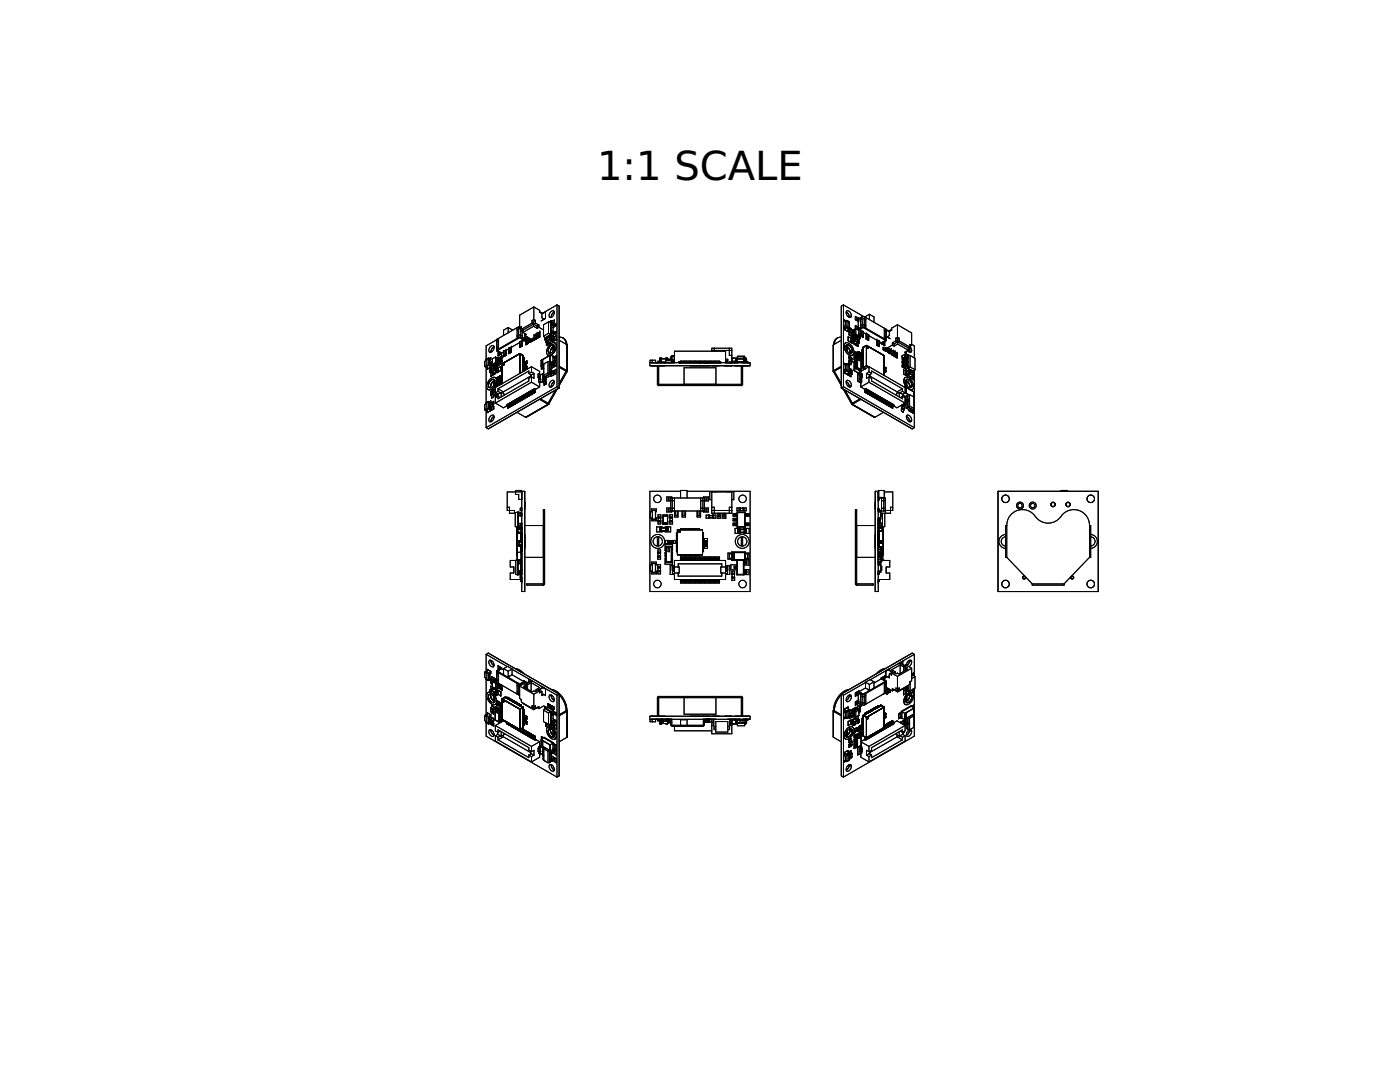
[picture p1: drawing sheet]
<svg xmlns="http://www.w3.org/2000/svg" width="279mm" height="216mm" viewBox="0 0 279 216" stroke-linecap="round" stroke-linejoin="round" font-family="sans-serif">
<defs><g id="words">
<text font-size="8" x="119.2" y="36">1:1 SCALE</text>
</g></defs>
<g fill="none" stroke="#000" stroke-width=".2">
<path d="M96.7 73.1l.3-.1v.2M96.7 73.1l.3 .2M97 71.9l-.3 .2v1M97 73.2l.3 .2M97 71.9h.1M97 73.3v8.5M97.1 73.3h-.1M97.2 73.3v.4M97.2 73.7h.1M97.4 77.7h.1M97.4 71.5v1.4M97.5 71.8v.7"/>
<path d="M97.5 71.8l.1 .1v.7M97.5 72.5l.1 .1M97.5 71.8h-.1M97.5 71.7l.3 .2M97.5 71.4v.3M97.5 72.7v.2M97.5 71.4l-.5 .3v.2M97.5 72.7h-.1M97.5 72.7l.3 .2M97.5 72.9l.3 .2M97.5 72.9l-.5 .3M97.5 71.4l.3 .2"/>
<path d="M97.6 72.6h.1M97.8 71.9v1M97.8 74.3l.1 .1M97.8 73.8v.5M97.8 72.9h.1M97.8 73.8h.1M97.8 74.3h.1M97.9 73.7l-.1 .1M97.9 74.4l.5 .3M97.9 69.2l.6-.2a.87 .87 0 0 1-.8 1.3 .75 .75 0 0 1 .2-1.1zM97.9 76l.5-.3a.77 .77 0 0 1 .4 .7 .77 .77 0 0 1-.4 .7l-.3 .2h-.4a.93 .93 0 0 1 .2-1.3zM97.9 74.4h.1"/>
<path d="M97.9 71.4v.4M97.9 72.8v.5M97.9 71.8h.1M97.9 71.4h.1M97.9 71.4l-.3 .1M97.9 73.3h.1M97.9 72.8h.1M97.9 71.8l-.1 .1M97.9 73.3l-.7 .4M97.9 78.9l.3 .2M98 74.4v.7M98 75.1h.1"/>
<path d="M98 73.2l.2 .1v.3M98 73.7v.5l.6 .4M98 73.7l-.2 .1M98 73.6v.1M98 73.6h.1M98 73.6l-.1 .1M98 73.7l.1 .6M98.1 73.7h-.1M98.1 73.6l-.1 .1M98.1 73.6h.1M98.1 79v.4M98.1 79.4h.1"/>
<path d="M98.3 72.2l-.3 .2v.8M98.3 72.7l.1 .1M98.3 72.4l-.3 .1M98.3 72.1l-.1 .2M98.3 77.9v.8M98.3 77.9l-.4 .2v.8M98.3 78.7l-.4 .2M98.3 78.7l.2 .2M98.3 77.9l.2 .1M98.3 74.6l.1 .1M98.3 73l-.3 .2M98.3 73l.2 .1"/>
<path d="M98.3 72.8v.2M98.3 78.1l-.4 .2M98.3 78.7v-.7l.2 .1v.7M98.3 78.6l-.4 .2M98.3 74.7h.1M98.4 72.8l-.4 .2M98.4 72.8v.2M98.4 72.8l.2 .2M98.4 74.7h.1M98.4 74.7h-.1M98.5 74.6l-.1 .1M98.5 78.6v.1"/>
<path d="M98.5 72.9v.1M98.5 78.7v.5M98.5 78.2h.1M98.5 79.2h.1M98.5 77.7l-.4 .3M98.5 77.7v.5M98.5 77.7h.1M98.5 78.2v.1M98.5 79.2l-.4 .2M98.6 73v.4M98.6 73h.1M98.6 74.6h.1"/>
<path d="M98.6 74.6l-.2 .1M98.6 69.2l-.5 .4-.1 .7M98.6 72.9l.1 .2M98.6 73.3l.1 .6 .5 .3M98.6 74.5v.1M98.6 73.3l-.6 .4M98.7 76.6l.1-.7-.7 .6-.2 .9 .1-.7 .5-.7v.9M98.7 73.1h.1M98.7 73.3h-.1M98.8 74.6h.1M98.8 74.6l-.8 .5M98.8 74.4v.2"/>
<path d="M98.8 73.7l.1 .1M98.8 73.2h.2M98.8 73.7h.2M98.8 73.2l-.2 .1M98.8 73.7l-1 .6M98.8 75.3a1.67 1.67 0 0 0-1.6 2.1l.2 .3M98.8 75.3a.89 .89 0 0 1 .3 1M98.8 75.3h.1M98.8 76.9l-.7 .8h-.7M98.8 78.9h.1M98.8 76.5h.1M98.8 76.5v2.4"/>
<path d="M98.8 73.1l-.2 .2M98.8 73.1h.1M98.8 73.1v.1M98.8 73.1v.6M98.9 73.8l-1 .6M98.9 73.8l.5 .3M98.9 71.2l.3 .2M98.9 71.2v1.1M98.9 72.3l.1 .2M98.9 72.3l-.6 .4M98.9 71.2l-.6 .4v1.1M98.9 73.1l.1 .1"/>
<path d="M98.9 73.1l.5 .3M98.9 79v.2M98.9 79.2h.2M99 73.7l-.1 .1M99 73.2l.5 .3M99 73.7l.5 .3M99 73.2v.5M99 72.5l.4 .2M99 72.5l-.6 .3M99.1 76.6l.2-.1v.5l-.2 .1zM99.1 69.9l.9 .6M99.1 67.8v2.1"/>
<path d="M99.1 67.8l-2.1 1.2v4.1M99.1 72.7l.1 .1M99.2 74.4v-.2l-.6 .3M99.2 74.4h.1M99.2 67.7l-.1 .1M99.2 69.8l-.1 .1M99.2 67.7v2.1M99.2 72.6l-.6 .4M99.2 71.4v1.2M99.2 71.4l.2 .1M99.2 75.7v.1M99.2 75.4v.3"/>
<path d="M99.2 72.8l.2 .1M99.2 72.7l.2 .1M99.2 72.8l-.5 .3M99.2 75.4h.1M99.2 75.7h.1M99.2 75.8l.3 .1M99.2 75.8v.4M99.2 76.2h.1M99.2 78.6l-.4 .3M99.2 75.8h.1M99.2 75.8l.4 .1M99.3 74.1l-.1 .1"/>
<path d="M99.3 78.7l-.5 .2M99.3 75.6l.4 .3M99.3 75.3v.3M99.3 75.3h.1M99.3 75.3l-.1 .1M99.3 75.6l.1 .1M99.4 78.9l-.5 .3M99.4 78.8l-.4 .2-.2-.1M99.4 78.7v.4M99.4 75.3h.1M99.4 71.5h.1M99.4 72.8h.1"/>
<path d="M99.4 73.4l.1 .1M99.4 74.1h.1M99.4 77.6v.5M99.4 78.1l.5 .3M99.4 78.1l-.5 .3 .5 .3M99.4 79.1l-.5 .3v1M99.4 77.6l1.1 .6M99.4 79.1l.4 .2M99.4 74.1l-.2 .1M99.4 71h.1M99.4 72.9l-.5 .2M99.4 71.6h.1"/>
<path d="M99.4 72.7v.1M99.4 71.5v1.2M99.4 72.6h.1M99.4 71.9h.1M99.4 72.8v.1M99.5 74l-.1 .1M99.5 73.5v.1M99.5 74h.1M99.5 73.5h.1M99.5 73.5v.5M99.5 70.6l.1 .1M99.5 70.3v.3"/>
<path d="M99.5 68l-.4 .3M99.5 69.2l-.4 .3M99.5 67.5v2.1l.1 .1M99.5 75.9h.1M99.5 72.4l-.1 .1M99.5 72.9h.1M99.5 71.4v.5M99.5 72.4v.5M99.5 72.4h.1M99.5 71.9h.1M99.5 71.4h.1M99.5 71.4l-.1 .1"/>
<path d="M99.5 71.9l-.1 .1M99.5 72.9l-.5 .3M99.6 76l-.1 .9M99.6 76l-.8 .5M99.6 75.9h.1M99.6 76h.1M99.6 76v.9M99.6 76l.2 .1v.7M99.6 72.2l.2 .2v.3M99.7 70.2l-.3 .1v.7M99.7 76h.1M99.7 76l-.5 .2"/>
<path d="M99.7 75.9h.1M99.7 75.8v.2M99.7 75.1l.1 .3 .3 .2M99.8 75l-.1 .1M99.8 76.5l.3 .1M99.8 76.2l.3 .1M99.8 70.4l-.3 .2M99.8 72.7h.1M99.8 75.3l.1 .1M99.8 75.3h.1M99.8 75h.1M99.8 75v.3"/>
<path d="M99.8 75l-.5 .3M99.8 75.3l-.6 .4M99.9 75l-.2 .1M99.9 75h.1M99.9 75h-.1M99.9 76l-.2 .1M99.9 76l.2 .2M99.9 76v.8M99.9 75.4l-.7 .4M99.9 75.4l.3 .2M99.9 75l.3 .2M99.9 75.3v.1"/>
<path d="M99.9 75.3l.3 .2M99.9 75v.3M100 73.1h.1M100 73.1l-.6 .3M100 73.9h.1M100 73.1v.8M100 73.9l-.8 .5M100 71.2l-.4 .2v.8M100 72l-.4 .2M100 71.2v.8M100 72l.2 .1M100 71.2l.2 .1"/>
<path d="M100 71.9l-.4 .2M100 71.3l.2 .1v.7l-.2-.1zM100 78.3v.9M100 71.4l-.4 .2M100 78.3l-.6 .4M100 78.3l.6 .3v.3M100.1 75.6l-.4 .3M100.1 75.6v.1M100.1 70.6h.1M100.1 70.4v.2M100.1 70.6l-.7 .4M100.1 75.7h.1"/>
<path d="M100.2 71.9v.6M100.2 75.6h.1M100.2 75.6l-.6 .3M100.2 75.2h.1M100.2 75.9l-.3 .1M100.2 75.7h-.1M100.2 71.5h.1M100.2 71h.1M100.2 71l-.4 .3M100.2 71v.5M100.2 72.5h.1M100.2 72.5l-.4 .2"/>
<path d="M100.5 78.2v.3M100.5 72.6l-.1 .2 .1 .1M100.5 72.6l.1 .1-.1 .2M100.5 71.2h.1M100.5 70v1.2M100.5 70.2l-.4 .2M100.8 70.7l-.3 .1 .1 .1M100.8 70.7h.1M100.8 69.9l-.3 .2M100.8 69.9l.1 .1M100.8 69.9v.8M101 70.9h.1"/>
<path d="M101 69.7v1.2M101 70.9l-.5 .3M101.4 65.3l-.9 .6v1M101.4 65.3l.8 .5v.2M101.4 65.3v1.1M101.6 69.3v1.3M101.6 70.6h.1M101.6 69.6l-.6 .3M101.8 70l-.2 .2 .1 .1M101.8 69.3l-.2 .2M101.8 69.3l.1 .1M101.8 69.3v.7"/>
<path d="M101.8 70l.1 .1M102.1 69.1v1.2M102.1 70.3h.1M102.1 70.3l-.5 .3M102.6 79.9v.4M102.8 79.8v.4M102.9 79.8l-1.2 .6M102.9 79.7v.4M103.1 80l-.2 .1M103.1 79.6v.4M103.1 80l.2 .1M103.2 67.1l.6-.3 .4 .3"/>
<path d="M103.2 65.4v2.1l.1 .1M103.3 79.9l.1 .1M103.3 79.6l-.4 .2M103.3 79.5v.4M103.3 79.9v.4M103.4 80h.1M103.5 80v.2M103.5 79.4h.1M103.5 79.4l-.2 .2M103.5 79.4v.4M103.5 79.8l-.2 .1M103.5 79.8l.1 .1"/>
<path d="M103.5 67.3h.4M103.5 65.2l-4.3 2.5M103.5 67.3l-4.3 2.5M103.5 65.2v2.1M103.6 79.9h.1M103.6 79.9l-.2 .1M103.6 79.9l-.1 .1M103.6 79.8v.1M103.6 79.3v.4M103.6 79.7l.2 .1M103.7 79.7v.4M103.7 68.1v1.2"/>
<path d="M103.7 69.3h.1M103.7 68.4l-1.6 .9M103.7 65.2h-.2M103.7 65.4l.3 .2M103.7 70.6l-3.5 2v4M103.7 70.6l.7 .3v.6l.2-.1M103.7 70.6v3.9M103.8 79.8h.1M103.8 79.8v.2M103.8 79.2h.2M103.8 79.2l-.2 .2M103.8 79.2v.4"/>
<path d="M103.8 79.6l-.2 .1M103.8 79.6l.2 .1M103.9 67.3l.8 .5M103.9 65.5v1.8M104 68.8l-.3 .2h.1M104 68.1h.1M104 68.8l.1 .1M104 68.1l-.3 .1M104 68.1v.7M104 79.7h.1M104 79.7l-.2 .1M104 79.6v.1"/>
<path d="M104 79.1v.8M104 65.6v.5M104 66.1l1.1 .6-.4 .2 1.1 .6M104 79.9h.1M104 79.9l-.2 .1M104.1 65.5l-.1 .1M104.1 79.5l.1 .1M104.2 79.6v.2M104.2 79.8h.1M104.2 79h.2M104.2 79l-.2 .2M104.2 67.8v1.3"/>
<path d="M104.2 69.1h.1M104.2 69.1l-.5 .2M104.2 79v.4M104.2 79.4l-.2 .1h.1M104.2 79.4h.1M104.2 66.2v1.3l-.1 .1M104.3 79.4h.1M104.3 79.4l-.2 .1M104.3 71l.1 .2zM104.3 79.4l-.1 .2M104.4 79.4h-.1M104.4 78.9v.8"/>
<path d="M104.4 79.7h.1M104.4 79.7l-.2 .1M104.4 72.6h.1M104.4 73.2h.1M104.4 72.4v.2M104.4 73.1v.4l.2-.1M104.4 73v.2M104.4 73l.3-.1 .4 .1M104.4 72.5v.1M104.4 73v.1M104.4 73.1v.1M104.4 72.4v.1"/>
<path d="M104.4 72.4h.1M104.4 72.4v.7M104.4 73.7v.2l.2-.1M104.4 71.7v.2M104.4 72.1v.2M104.4 73.2l.4 .2M104.4 72.9h.1M104.4 72.7v.2M104.4 73.5h-.1v.2h.3M104.4 71.5l-.1-.1v.2h.3M104.4 73.9h-.1l.1 .2M104.4 72.3l-.1-.1 .1 .3"/>
<path d="M104.5 79.3h.1M104.5 79.3v.3M104.5 79.6h.1M104.5 78.8v.4M104.5 79.2l-.1 .1h.1M104.5 79.2h.2M104.5 73.3l-.1 .1M104.6 72.2l-.2 .1M104.6 71.8h-.3l.1 .3M104.6 71.6h.1M104.6 73.7h.1M104.6 72h.1"/>
<path d="M104.6 72l-.2 .1M104.6 67.9l-1-.5-4.3 2.5 .8 .5M104.6 67.9v.1M104.6 68h.1M104.6 67.9l-.4 .2M104.6 72.2h.1M104.6 73.8v.1M104.6 73.4h.1M104.6 71.4h.1M104.6 71.8h.1M104.6 71.4v.2M104.6 71.8v.2"/>
<path d="M104.6 72.2v.1M104.6 73.4v.2M104.6 73.9v.1M104.6 73.6h.1M104.6 73.6v.1M104.7 79.2h.1M104.7 79.2l-.2 .1M104.7 72.4h.1M104.7 73h.1M104.7 72.3h.1M104.7 72.4l-.3 .1M104.7 73l-.3 .1"/>
<path d="M104.7 72.3v.7M104.7 72.2h.1M104.7 72.2v.1M104.7 72.2l-.3 .2M104.7 66.5v.8M104.7 78.7v.8M104.7 78.8l-.3 .2M104.7 79.5h.1M104.7 73.4v.4M104.7 73.8h.1M104.7 79.5l-.2 .1M104.7 73.4h.1"/>
<path d="M104.7 72.2l.1 .1M104.7 73l.3 .2M104.7 73l-.3 .2M104.8 72.2v.1M104.8 72.2l.3 .2M104.8 73h-.1M104.8 72.4l.3 .2M104.8 73l.3 .2M104.8 72.3v.7M104.8 73.4h.1M104.9 79.1h.1M104.9 79.1v.3"/>
<path d="M104.9 79.4h.1M104.9 78.6h.2M104.9 78.6l-.2 .2M104.9 79h.2M104.9 78.6v.4M104.9 79l-.2 .1h.2M104.9 67.5l.2 .1M104.9 68.3h.1M104.9 67.9v.1M104.9 67.9v.4M105 68.3l.3 .2M104.9 67.9h.1"/>
<path d="M105 68.3v.5M105 68.8h.1M105 68.3h.1M105 67.1l-.4 .3v.3l.3-.2M105 67.9l.1 .4M105 72.4h.1M105 73.2h.1M105.1 79l-.2 .1M105.1 67.9h-.1M105.1 67.9h.1M105.1 67.9h-.2M105.1 67.2h-.2v.3"/>
<path d="M105.1 67.9v.4M105.1 79h.1M105.1 78.5v.8M105.1 72.4v.1M105.1 73.2l-.3 .2M105.1 79.3h.1M105.1 79.3l-.2 .1M105.1 73v.1M105.1 72.6h.1M105.1 73l.1 .1M105.1 73.2h.1M105.1 73.2h-.1"/>
<path d="M105.1 72.4v.8M105.1 68.3l.3 .2M105.2 73.6h.1M105.2 72v.5M105.2 73.1v.5M105.2 73.1h.1M105.2 72.5h.1M105.2 72h.1M105.2 72l-.4 .2M105.2 72.5l-.1 .1M105.2 73.6l-.5 .2M105.2 78.9h.1"/>
<path d="M105.2 78.9v.3M105.2 79.2h.1M105.2 78.4l-.1 .2M105.2 78.8h.2M105.2 78.4v.4M105.2 78.8l-.1 .1h.1M105.3 68.5h.1M105.3 67.6h.1M105.3 67.3v.3M105.3 67.6l-.7 .4M105.4 78.8l-.2 .1M105.4 68.5h.1"/>
<path d="M105.4 68.5l-.4 .3M105.4 78.8h.1M105.4 78.3v.8M105.4 68.5h-.1M105.4 79.1h.1M105.4 79.1l-.2 .1M105.4 68.4v.1M105.5 67.6v.4l.3 .2M105.5 67.7l-.4 .2M105.5 67.6h.1M105.5 74.5l.5 .3M105.5 74.5v-.5l-6.1 3.6"/>
<path d="M105.6 78.7h.1M105.6 78.7v.3M105.6 79h.1M105.6 67.9v.1M105.6 67.9h.1M105.6 67.6h.1M105.6 67.6v.3M105.6 67.9l-.7 .4M105.6 78.2l-.2 .2h-.2M105.6 67.6h-.1M105.6 78.5l.2 .1M105.6 78.2v.3"/>
<path d="M105.6 78.5l-.2 .2h.2M105.6 68l-.6 .3M105.6 68l.3 .1M105.6 67.6l.4 .2M105.6 67.9l.4 .2M105.8 78.6l-.2 .1M105.8 78.6h.1M105.8 78.1v.8M105.8 78.9h.1M105.8 78.9l-.2 .1M105.8 68.2l-.4 .2M105.8 68.2h.1"/>
<path d="M105.9 68.2h-.1M105.9 68.2v.1M105.9 68.3h.1M105.9 75l-5.4 3.2M105.9 78.5h.1M105.9 78.8h.1M105.9 78.5v.3M105.9 68.1l.1 .1M105.9 78.3l.2 .1M105.9 78.3l-.1 .1 .1 .1M105.9 78v.3M106 67.7h.1"/>
<path d="M106 67.7v.1M106 68.2h-.2M106 68.1h-.1M106 68.1h.1M106 67.8v.3M106 68.1v.1M106.1 75.2l-.6 .3v.5l-6.1 3.6v-.5M106.1 74.2l.5 .3M106.1 73.2l1.6 .9v.6M106.1 74.2l-.6 .3M106.1 73.2v1M106.1 75.2v1.1"/>
<path d="M106.1 73.2l-7.2 4.1M106.1 76.3l1.6 .9M106.1 76.3l-7.2 4.1M106.1 78.4l-.2 .1M106.1 78.4h.1M106.1 77.9v.8M106.1 78.7h.1M106.1 78.7l-.2 .1M106.2 64.5l-2.1 1.2v-.5l-.4 .2M106.2 63.9v.6M106.2 63.9l.3 .2M106.2 64.5l1 .6"/>
<path d="M106.3 78.3h.1M106.3 78.3v.3M106.3 78.6h.1M106.3 78.1l.2 .1M106.3 78.1l-.2 .1 .2 .1M106.3 77.8v.3M106.3 67.5l-.3 .3M106.3 67.5h.1M106.3 68h.1M106.3 67.5v.5M106.3 68l-.4 .3M106.5 78.2l-.2 .1"/>
<path d="M106.5 78.2h.1M106.5 77.7v.8M106.5 65.1l-2.1 1.2v-.4l-.5-.2-.3-.1-.4 .2M106.5 64.1v1M106.5 65.1l.7 .4M106.5 78.5h.1M106.5 78.5l-.2 .1M106.5 61.3l1.2 .6v.4l.5 .3v.8l.4 .3M106.5 61.3l-2.8 1.6v2.5M106.5 63.7l-.3 .2M106.5 61.3v2.4M106.5 63.7l.3 .2"/>
<path d="M106.6 74.5l-.7 .4v.4M106.6 74.5v1l-.5-.3M106.6 66.7v1.2M106.6 67.9h.1M106.6 78.1h.1M106.6 78.1v.3M106.6 78.4h.1M106.7 77.9l-.2 .1 .1 .1M106.7 77.6v.3M106.7 77.9l.1 .1M106.7 66.8l-.1 .1M106.7 66.8l.2 .1"/>
<path d="M106.7 67.4l-.1 .1h.1M106.7 66.8v.6M106.7 67.4l.2 .1M106.8 78h.1M106.8 78l-.2 .1M106.8 63.9v.6M106.8 64.5l.8 .4M106.8 63.9l-.3 .2M106.8 64.5l-2.8 1.6M106.8 78.3h.1M106.8 78.3l-.2 .1M106.8 77.6v.7"/>
<path d="M107 67.6h.1M107 66.5v1.1M107 67.6l-.4 .3M107.2 65.1v.4M107.3 66.3v1.2M107.3 67.5h.1M107.4 75.3l.2 .2M107.5 67h-.2l.2 .1M107.5 66.4l.1 .1M107.5 66.4l-.2 .1M107.5 66.4v.6M107.5 67h.1"/>
<path d="M107.5 76.2l.2 .1M107.5 75.2l.3 .2M107.5 74.6v.6M107.5 75.4v.8M107.5 74.6l.3 .1M107.5 74.6l-.1 .1v.6M107.5 75.2l-.1 .1M107.6 65.3l-.4 .2M107.6 65.3l.9 .5M107.6 64.9v.4M107.6 64.9l-.4 .2M107.6 75.5v.1"/>
<path d="M107.7 79.7l1.7 1M107.7 62.2l.7 .4M107.7 76.9h.1M107.7 75.5l.3 .2M107.7 75.5v.2l.1-.1M107.7 76.4v.8M107.7 77.2l-.7 .4h-.4l-.5 .4-.5 .2M107.7 75.5l-.1 .1M107.7 67.2h.1M107.7 66.1v1.1M107.7 67.2l-.4 .3M107.8 74.7l.1 .2"/>
<path d="M107.8 75.4l.1 .1M107.8 74.7v.7M107.8 75.6v.4M107.8 76l-.3 .2M107.8 76l.2 .1M107.8 79.6l1.6 .9M107.9 75.5l-.1 .1M107.9 74.9v.6M108 73.1h.1M108 71.9v1.8M108 71.9h.1M108 73.1l.5 .4"/>
<path d="M108 73v.1M108 73.7h.1M108.1 73.4l.2 .1M108.1 73.2v.2M108.1 73h.1M108.1 71.8v1.2M108.2 71.8h.1M108.2 71.8h-.1M108.3 73.3l-.2 .1M108.3 76h.1M108.3 74.6h.1M108.3 74.6l-.4 .2"/>
<path d="M108.3 74.6v1.4M108.3 76l-.6 .4M108.3 72.9h.1M108.3 71.7h.1M108.3 71.7v1.2M108.4 76.4l.2 .1M108.4 73.5l-.4 .2M108.4 75.2h.1M108.5 73.5h.1M108.5 67.1l.3 .3M108.5 74.3l-.1 .9M108.5 72.8l-.5 .3"/>
<path d="M108.5 74.9l.2 .3M108.6 76.8h.1M108.6 76.5v.3M108.6 67.3h.1M108.6 75.1l-.2 .1M108.8 76.2l.2 .1M108.8 75.3l.2 .2M108.8 75.3v.9M108.8 76h.1M108.8 75.3l-.4 .2v.9M108.8 76l-.4 .2M108.8 76.2l-.4 .2"/>
<path d="M108.8 67.8h.1M108.8 67.4v.4M108.8 67.4h.1M108.8 67.4l.1 .1M108.8 75.5l-.4 .2M108.8 75.4l.1 .1v.7l-.1-.1M108.8 67.6l.1 .1M108.8 67.4v.2M108.9 63.5h.1M108.9 62.2v1.3M108.9 62.2h.1M108.9 62.2l-.6 .3"/>
<path d="M108.9 63.5l-.9 .5M108.9 67.5h.1M108.9 68.1v.1M108.9 67.8h-.1M108.9 67.7v.4M108.9 68.1l.1 .1M108.9 67.6v.1M108.9 68.1h.1M108.9 67.6v.5M108.9 68.2l.5 .3M108.9 76.1l.1 .5M108.9 75.6l.1 .1"/>
<path d="M108.9 67.5v.1M109 75.7h-.1M109 67.6h-.1M109 68.2h-.1M109 68.2l.5 .3M109 67.5h.1M109 76.6h.1M109 75.3v.4M109 76.6l-.4 .2M109 75.6l-.1 .1M109 68.3v.6M109 68.9h.1"/>
<path d="M109.1 67.5v.6M109.1 67.5h.1M109.1 67.5l-.3 .1M109.1 67.6l.1 .5M109.1 67.5v.1M109.1 68.1l.5 .3M109.2 68.1l.4 .3M109.4 70.8l.3 .1M109.4 70.8h.1M109.4 74.4l-.9 .5M109.4 74.4l.7 .4M109.4 72.1l-.9 .5v2.3"/>
<path d="M109.4 72.1v2.3M109.4 72.1l.3 .1M109.4 68.5h.1M109.5 68.5h-.1M109.5 66.5l-1 .6M109.5 64.2l-1 .6v2.3M109.5 66.5l.9 .5M109.5 64.2l.4 .1M109.5 64.2v2.3M109.5 68.5h.1M109.6 68.4l.6-.4zM109.6 68.4h.1"/>
<path d="M109.7 72.2v2.4l-1 .6M109.7 72.2h.1M109.7 68.4l-.2 .1M109.7 67.1v.6l.6 .3M109.7 67.2l-.6 .3M109.7 67.1h.1M109.7 72.7h.3M109.7 74.3h.3M109.7 74.3l.1 .1M109.7 72.7l.1 .1M109.8 72l.7 .5M109.8 70.9l-1.8 1"/>
<path d="M109.8 72.8l.6 .2 .2-.1M109.8 74.4l.6 .1 .2-.1M109.8 74.4v.3l-1.2 .7M109.8 72.2l-.1 .5M109.8 72.8l-.1 1.5M109.8 72.2l.1 .2M109.8 70.9h.1M109.8 72.1l-.2 .1M109.8 70.9l.6 .2M109.8 70.9v1.2M109.8 67.1h-.1M109.8 69.1l.5-.3a.77 .77 0 0 1 .4 .7 .77 .77 0 0 1-.4 .7l-.2 .2h-.5a.93 .93 0 0 1 .2-1.3z"/>
<path d="M109.8 68.5h.1M109.8 68.5l-.8 .4M109.8 68.3v.2M109.9 67.5l.1 .2M109.9 67h.1M109.9 67.5h.1M109.9 64.3l.1 .1M109.9 64.3v2.5l-1.1 .6M109.9 67v.5M109.9 67.5l-1 .6M109.9 76.1l.6-.2a.87 .87 0 0 1-.8 1.3 .75 .75 0 0 1 .2-1.1zM109.9 62.2l.6-.2a.87 .87 0 0 1-.8 1.3 .75 .75 0 0 1 .2-1.1z"/>
<path d="M109.9 67l-.2 .1M110 66.1h.2M110 66.4h.2M110 64.6h.2M110 64.9h.2M110 66.1h-.1M110 64.9h.1M110 64.6h-.1M110 66.4v.1M110 64v.4M110 64.6v.3M110 66.1v.3"/>
<path d="M110 67.7l-1 .5M110 67.7l.5 .2M110 66.5v.3l-1.1 .7M110 64.4v.1M110 65v1.1M110 64.4l.2 .1M110 74.9v.2M110 75.1h.1M110 67h.1M110 67l.5 .3M110 72.4h-.3M110 74h-.3"/>
<path d="M110 72.4l.3 .2M110 74l.3 .1M110 72.4v.3M110 74v.3M110 74.3l.3 .1M110 72.7l.3 .2M110 66.5l.7 .1M110 64.9l.7 .2M110 67.5v.2M110 67v.5M110 67.5l.5 .3M110.1 74.8l-.9 .5-.5-.1"/>
<path d="M110.1 72.9v1.1M110.1 74.4v.4M110.1 64.4l.2 .1M110.1 64.4h-.1M110.1 63.9l-.5 .3M110.1 63.9v.5M110.2 68v.2M110.2 68.2h.1M110.2 64.6v.3M110.2 66.1v.3M110.2 66.1l.3 .2M110.2 66.4l.3 .2"/>
<path d="M110.2 64.6l.3 .1M110.2 64.9l.3 .1M110.3 68v.1M110.3 72.9h.1M110.3 72.6h.1M110.3 74.4h.1M110.3 74.1h.1M110.3 72.6v.3M110.3 74.1v.3M110.3 68h.1M110.4 71.1v1.3l-.2 .1M110.4 71.1l.1 .2"/>
<path d="M110.4 65.3v.9M110.4 66.9v.1M110.4 67l-.2 .1M110.4 72.6v.3M110.4 74.1v.3M110.5 67.3h.1M110.5 67.9h.1M110.5 72.3v.1M110.5 66.3h.1M110.5 66.6h.1M110.5 64.7h.1M110.5 65h.1"/>
<path d="M110.5 64.7v.3M110.5 66.3v.3M110.5 67.3l.1 .1M110.5 67.9l-.2 .1M110.5 69.9v-.8h.2l-.7 .5-.1 .9v-.7l.4-.6v1M110.5 67.8v.1M110.5 67.3v.1M110.5 67.8l.1 .1M110.5 67.3v.5M110.6 72.5l-.2 .1M110.6 74l-.2 .1M110.6 72.8l-.2 .1"/>
<path d="M110.6 72.5v.4M110.6 72.8v.1M110.6 72.5v.3M110.6 74v.4M110.6 74.4h.1M110.6 74.4h-.2M110.6 67.9h-.1M110.6 67.4v.5M110.6 63.9l-.3 .2-.2-.2M110.6 64.3h.1M110.6 63.9h.1M110.6 63.9v.4"/>
<path d="M110.6 64.3l-.4 .2M110.6 76.1l-.4 .5-.2 .6M110.6 62.3l-.4 .4-.2 .6M110.6 64.7v.3M110.6 66.3v.3M110.7 71.9l-.3 .2 .1 .1M110.7 71.9l.1 .1M110.7 68.4a1.67 1.67 0 0 0-1.6 2.1l.3 .3M110.7 68.4a1.7 1.7 0 0 1-.9 2.5M110.7 68.4h.1M110.8 66.2l-.2 .1M110.8 65h-.2"/>
<path d="M110.8 66.5l.1 .1M110.8 66.5l-.2 .1M110.8 64.6v.4M110.8 66.2v.3M110.8 64.6l-.2 .1M110.8 65h.1M110.8 71.3l-.1-.1v.7M110.9 77.8l-1.5 2.7M111 73.7l-.7 .4M111 72.1v.9M111 73.7v.8M111 73h.1"/>
<path d="M111 72.1h.1M111 72.1l-.5 .4M111 74.5h.1M111 73.7h.1M111 74.5l-1 .6M111 73l-.9 .5M111 71l-.6 .4M111 72h.1M111 71v1M111 71h.1M111 72l-.6 .4M111 64.6v.4"/>
<path d="M111 66.1v.4M111 67v.8M111 65h.1M111 64.6h.1M111 64.6h-.2M111 66.5h.1M111 66.1h.1M111 66.1l-.2 .1M111 67h.1M111 67l-.5 .3M111 67.8h.1M111 65l-.7 .4"/>
<path d="M111 66.5l-.7 .4M111 67.8l-.8 .4M111.2 60.8l-2.9 1.7M111.2 60.8l.4 .3v16.3M111.2 60.8v16.4M111.2 77.2l.4 .2M111.2 77.2l-14.2 8.1M111.2 77.6l-1.6 3M111.6 67.3l.7 .1M111.6 77.4l-14.2 8.2-.4-.3M111.6 73.3l1.5 .9M111.6 67.9l1.6 .9"/>
<path d="M111.6 73.1l1.6 .9M112.3 67.4l.2 .1a1.48 1.48 0 0 1 .6 1.3M112.3 67.4a1.48 1.48 0 0 1 .7 1.3M113.1 74l-1.5 2.5M113.1 74.2l-1.5 2.8M113.1 68.8l.1 5.2M113.2 68.8v5.3M113.2 74v.1M113.2 74.2h-.1M113.2 74.1v.1M129.9 73h.1M130 72.4h.1"/>
<path d="M130.2 71.9v.5M130.8 72.4v-.5h-1.1v1.1h20v-.6h-20M131 72.4h.1M131.2 76.7l.2 .2M131.2 73v3.7M131.2 76.7h17M131.3 72.4h.1M131.3 72.4v-.3h.5v.3M131.4 76.9h16.6M131.4 73v3.9M131.6 71.6v.5M131.6 71.6h.4"/>
<path d="M131.7 71.5l-.1 .1M131.7 71.5h.3v.9M131.7 71.5v.6M131.8 72.3h.2M132 71.5h.9M132 72.3h.8M132 72.2h.8M132 71.6h.9M132.4 72.3v.1M132.7 72.4h.1M132.7 73h.1M132.9 71.6h.3"/>
<path d="M133.1 71.5l.1 .1M133.1 71.5h-.2v.5M133.1 71.5v.2M133.2 71.6v.1M133.7 72.4h.1M134.1 71.7h-1.2h1.1v.3M134.1 71.8v.6M134.1 72h-1.3v.4M134.1 72.3h.1M134.1 71.9h-.1M134.1 71.8h-.1M134.2 72.2v.2"/>
<path d="M134.2 72.2h.4M134.5 72.2l-.2-.2v-.3h-.2l.1 .5M134.6 71h-.6l-.1 .7M134.6 71.2h-.5v.6M134.6 72.4v-2.3h10.2v2.3M135.5 72.3h4.7M135.5 72.3h.1M135.6 72.3v.1M135.7 72.4h.1M135.8 72.1l-.1 .1M135.8 72.1h.3M135.8 72.1v.3"/>
<path d="M135.8 72.2h-.3v.2M136.1 72.1v.3M136.1 72.2h.2M136.1 72.1v.1M136.1 72.4h.1M136.3 72.1h.3M136.3 72.1l-.1 .1M136.3 72.1v.3M136.5 76.9v-3.5h6.4v3.5M136.6 72.1v.3M136.6 72.2h.2M136.6 72.1v.1"/>
<path d="M136.6 72.4h.1M136.8 72.1h.3M136.8 72.1l-.1 .1M136.8 72.1v.3M137.1 72.1v.3M137.1 72.2h.2M137.1 72.1v.1M137.1 72.4h.1M137.3 72.1h.3M137.3 72.1l-.1 .1M137.3 72.1v.3M137.6 72.1v.3"/>
<path d="M137.6 72.2h.2M137.6 72.1v.1M137.6 72.4h.1M137.7 73h.1M137.8 72.1h.3M137.8 72.1l-.1 .1M137.8 72.1v.3M138.1 72.1v.3M138.1 72.2h.2M138.1 72.1v.1M138.1 72.4h.1M138.3 72.1h.3"/>
<path d="M138.3 72.1l-.1 .1M138.3 72.1v.3M138.6 72.1v.3M138.6 72.2h.2M138.6 72.1v.1M138.6 72.4h.1M138.8 72.1h.3M138.8 72.1l-.1 .1M138.8 72.1v.3M139.1 72.1v.3M139.1 72.2h.2M139.1 72.1v.1"/>
<path d="M139.1 72.4h.1M139.3 72.1h.3M139.3 72.1l-.1 .1M139.3 72.1v.3M139.6 72.1v.3M139.6 72.2h.2M139.6 72.1v.1M139.6 72.4h.1M139.7 72.3v.1M139.7 72.4h.1M139.8 72.1v.1M139.8 72.3v.1"/>
<path d="M139.8 72.1h.3M139.8 72.1v.3M140.1 72.1v.3M140.1 72.2h.2M140.1 72.1l.1 .1M140.2 72.2v.2M140.3 72.1v.1M140.3 72.4h.1M140.3 72.1h.3M140.3 72.1v.3M140.3 72.3h.3M140.6 72.1v.3"/>
<path d="M140.6 72.2h.2M140.6 72.1l.1 .2M140.7 72.3v.1M140.7 72.3h.5M140.7 72.4h.1M140.7 72.2v.2M140.8 72.1v.1M140.8 72.4h.1M140.8 72.1h.3M140.8 72.1v.3M141.1 72.1v.3M141.1 72.2h.2"/>
<path d="M141.1 72.1l.1 .2M141.1 72.4h.1M141.2 72.3l-.1 .1M141.2 72.4h.1M141.3 72.1v.1M141.3 72.4h.1M141.3 72.1h.3M141.3 72.1v.3M141.3 72.3h1.3M141.6 72.1v.3M141.6 72.2h.2M141.6 72.1l.1 .1"/>
<path d="M141.6 72.3h.2M141.7 72.4h.1M141.7 73h.1M141.8 72.1v.1M141.8 72.4h.1M141.8 72.1h.3M141.8 72.1v.3M142.1 70.1v-.6h4v2.6M142.1 69.9h4M142.1 72.1v.3M142.1 72.2h.2M142.1 72.3h.1"/>
<path d="M142.1 73h.1M142.1 72.1l.1 .1M142.2 72.2v.2M142.2 72.4h.1M142.3 72.1v.1M142.3 72.4h.1M142.3 72.1h.3M142.3 72.1v.3M142.6 69.5v.6M142.6 72.1v.3M142.6 72.2h.2M142.6 72.1l.1 .1"/>
<path d="M142.8 72.1v.1M142.8 72.4h.1M142.8 72.1h.3M142.8 72.1v.3M142.8 72.3h.3M143.1 72.1v.3M143.1 72.2h.2M143.1 72.1l.1 .1M143.3 72.4h.1M143.3 72.1v.1M143.3 72.1h.3M143.3 72.1v.3"/>
<path d="M143.3 72.3h.3M143.5 73h.1M143.6 72.1v.3M143.6 72.2h.3v.2M143.6 72.1l.1 .3M144.6 73h.1M144.8 72.2h.4M144.9 72.2l.2-.2v-.3h.2l-.1 .5M145.2 72.2v.2M145.6 69.5v1.4h.5M145.7 72.4h.1M145.9 72.4h.1"/>
<path d="M146 73h.1M146.1 72.2h-.5v.2M146.1 71.5l-.1 .9M146.2 71.5h-.1M146.3 71.5h.1M146.6 71.5h.1M146.6 72.2h.2v-.5l.2-.2h1.5l.2 .2 .1 .5h.2M146.6 72.4v-.3h-.5v.3M146.6 72.4h.1M146.7 73h.1M146.9 72.2h1.7M147.1 71.5h-1"/>
<path d="M147.2 71.2h1.2l.1 .3-.1 .7h-1.2l-.1-.5zM147.2 71.2l1.4-.1 .1 .4M147.3 72.4h.1M148 73v3.9M148.1 72.4h.1M148.2 76.7l-.2 .2M148.2 73v3.7M148.4 71.5h.4M148.6 71.5v.1M148.7 71.6h.2M148.7 72.3v.1M148.8 71.5l.1 .1"/>
<path d="M148.8 71.5v.7M148.9 71.6l.1 .6M148.9 71.6v.6M149 72.2v.1h-.3l-.2-.6h-1.5l-.1 .6h-.3M149 72.2h.3v.2M149.2 72.2v.2M149.5 72.4h.1M149.5 73h.1M166.3 74.1v.1M166.3 68.8v5.3M166.3 74v.1M166.3 74.2h.1"/>
<path d="M166.3 74.2l1.6 2.8M166.3 74l1.6 2.5M166.3 68.8v5.2M167.2 67.4l-.2 .1a1.48 1.48 0 0 0-.7 1.3M167.2 67.4a1.48 1.48 0 0 0-.7 1.3M167.9 67.3l-.7 .1M167.9 77.4l14.1 8.2 .5-.3M167.9 73.1l-1.6 .9M167.9 67.9l-1.6 .9M167.9 73.3l-1.6 .9M168.3 77.6l1.6 3M168.3 60.8v16.4"/>
<path d="M168.3 60.8l-.4 .3v16.3M168.3 60.8l4 2.3M168.3 77.2l-.4 .2M168.3 77.2l14.2 8.1M168.5 69.1a1.66 1.66 0 0 0 1.6 1.7M168.5 69.1h.1M168.5 74.4l.7 .4M168.5 65.8l.7 .4M168.5 72.5l.3 .2M168.5 72.5h.1M168.5 63.8v.3M168.5 72.5v.3"/>
<path d="M168.5 74v.4M168.5 74.4h.1M168.5 63.8l.3 .2M168.5 63.8h.1M168.5 65.8h.1M168.6 77.8l1.5 2.9M168.7 73.6l-.3 .2 .1 .2M168.7 73.6l.3 .2M168.7 72.7l-.3 .2M168.7 72.7l.3 .1M168.7 64v1M168.7 72.7v.9"/>
<path d="M168.7 65l.3 .2M168.7 65l-.3 .2 .1 .1v.5M168.7 64l.3 .1M168.7 64l-.3 .2M168.7 68.4l-.2 .7M168.7 68.4a1.61 1.61 0 0 1 1.4 2.4M168.7 68.4h.1M168.9 76.1l.4 .4 .2 .6M168.9 62.3l.4 .3 .2 .6M169 69.9v-.8h-.2l.6 .4 .3 .8M169 68.8a1.07 1.07 0 0 1 .9 1.6 1.07 1.07 0 0 1-.9-1.6zM169 72.6l.5 .3v1.6h.1v-.8"/>
<path d="M169 74.1l.5 .2-.4 .2M169 74.1l-.3 .2M169 73.8l-.3 .3M169 63.9v.2M169 65.2v.2M169 72.6v.2M169 73.8v.3M169 72.6l-.2 .1M169 72.8h.1M169 65.4l.5 .3M169 65.4l-.3 .2M169 65.2l-.3 .2"/>
<path d="M169 63.9l-.2 .1M169 63.9l.5 .3M169 64.1h.1M169 75.9a.87 .87 0 0 1 .8 1.3 .87 .87 0 0 1-.8-1.3zM169 62a.87 .87 0 0 1 .8 1.3 .87 .87 0 0 1-.8-1.3zM169 72.6v1.4M169.1 70.2v-1l.4 .5 .2 .6M169.2 74.8h.1M169.2 65.8v.4M169.2 74.5v.3M169.2 66.2h.1M169.3 68l.8 .5"/>
<path d="M169.3 67.2l.5 .4M169.3 67.2h.1M169.3 67.2v.8M169.3 68h.1M169.4 74.9l.4 .3M169.4 74.9h.1M169.5 71.6h.1M169.5 72.5l.3 .3M169.5 71h.1M169.5 71v.6M169.5 71l.3 .4M169.5 72.5h.1"/>
<path d="M169.5 74.1h.1M169.5 73.9v.1M169.5 73.2h.1M169.5 64.2l-.5-.2v1.4l.5 .2M169.5 65.4h.1M169.5 64.4h.1M169.5 64.6h.1M169.5 65.3h.1M169.5 74h.1M169.5 66.8l.4 .3M169.5 65.9h.1M169.5 65.3l.4 .3"/>
<path d="M169.5 66.8h.1M169.5 73.5l.3 .3M169.5 64.2v1.7M169.5 73.1h.1M169.5 77.1v.1M169.5 63.2v.1M169.5 74.4l-.1 .5M169.5 71.4l.1-.1v.8h-.1zM169.5 72v.5M169.5 66.3v.5M169.6 73.9l.4 .1M169.6 74.3l.4 .2"/>
<path d="M169.6 71.5l.4 .1M169.6 71.9l.4 .2M169.7 70.3h.1M169.7 70.3l-.1 .2M169.7 65.7l.4 .2M169.7 65.6l-.2 .1v.7M169.7 73.7l.3 .2v.8M169.7 74.5l.3 .2M169.7 73.7v.8M169.7 74.5l-.2 .1M169.7 73.7l-.2 .1M169.7 72.1l-.2 .1"/>
<path d="M169.7 72.1l.3 .2M169.7 71.3v.8M169.7 71.3l.3 .2v.8M169.7 71.3l-.2 .1M169.7 66.2h.1M169.7 66.2l.4 .2M169.7 66.4l.4 .2M169.7 65.6l.4 .2v.8M169.7 65.6v.8M169.7 65.6l-.6 .3M169.7 66.4l-.2 .1M169.7 68.1l.1 .1"/>
<path d="M169.7 67.6v.5M169.8 68v.2M169.8 67.6h.1M169.8 68l-.1 .1M169.8 67.6h-.1M169.8 67.6v.4M169.8 67.5l-.1 .1M169.8 67.5v.1M169.8 68.2l.2 .1M169.8 75.2h.1M169.8 72.8h.1M169.8 68.2h.1"/>
<path d="M169.9 67.1h.1M169.9 66.7v.4M169.9 76.9l-.4 .2M169.9 63l-.4 .2M170 68.2v.1M170 68.3h.1M170 74.7l-.2 .1v.4M170 72.3l-.2 .1v.4M170.1 66.6l-.3 .1M170.1 68.5h.1M170.1 68.2v.3M170.1 70l-.4 .3"/>
<path d="M170.1 70h.1M170.1 68.2l.6 .4zM170.1 70.8h.1M170.2 67.3h.1M170.2 66.2l.1 .1M170.2 66.8h.1M170.2 65.8v.4M170.2 66.8v.5M170.2 65.8h.1M170.2 66.2h.1M170.3 67.2h.1M170.3 65.9v.1"/>
<path d="M170.3 65.9v1.2M170.3 66.9v.1M170.3 66.3h.1M170.3 67.3h.1M170.3 67.8h.1M170.3 67.8v.1M170.3 67.3v.5M170.3 67.8l-.5 .2M170.3 67.3l-.5 .3M170.3 67.2v.1M170.3 67.9l-.5 .3M170.3 67.9l1 .6"/>
<path d="M170.4 67.2v.1M170.4 67.2l.4 .3M170.4 67.8l-.1 .1M170.4 67.8l1 .5M170.4 67.3v.5M170.5 74l1 .6M170.5 72.6v.4M170.5 71.7v.4M170.5 71.7h.1M170.5 70.8v.9M170.5 72.1v.5M170.5 73v1"/>
<path d="M170.5 73h.1M170.5 74h.1M170.5 72.1h.1M170.5 72.6h.1M170.5 70.8l.3 .1M170.5 70.8h.1M170.5 68.5v.2M170.5 68.7l.8 .4M170.5 68.7h.1M170.5 67l-.2 .1M170.5 65.7l-.2 .2M170.5 67.1l-.7 .4"/>
<path d="M170.5 67.1l.5 .3M170.5 65.7v1.3l.6 .3M170.5 67.3l.1 .1M170.5 70.6l.5 .3M170.5 70.1l.4 .2M170.5 70.1h.1M170.5 70.1v.5M170.5 70.6h.1M170.6 67l-.1 .1M170.6 67.3v.1M170.6 67.4v.5l-.6 .4M170.6 67.4l.6 .4"/>
<path d="M170.6 67.5l.6 .3M170.6 68.6l.2 .1M170.7 68.6h-.1M170.7 66.8l-.4 .3M170.7 66.8l.6 .4M170.7 63.8l.7 .4M170.7 64.9l.7 .4v.4l-.3-.2M170.7 65.6h.1M170.7 64.9h.1M170.7 63.1v.7M170.7 64.9v.7M170.7 63.1l.7 .4"/>
<path d="M170.7 63.1h.1M170.7 63.8h.1M170.8 68.7h.1M170.8 68.7h.1zM170.8 66.7l-.1 .1M170.8 66.7l.6 .3M170.8 65.6l-.3 .1M170.8 65.6v1.1M170.8 65.6l.6 .3M170.8 73.5l-.3 .2M170.8 70.9v2.6M170.8 73.5l.9 .6"/>
<path d="M170.8 70.9l.2 .1M170.8 70.9l-.3 .2M170.8 67.5h.1M170.9 67.5v.1M170.9 72.4l-.4 .2M170.9 71.5l-.4 .1M170.9 72.1l-.4 .1M170.9 73.4l-.4 .1M170.9 71.1l-.4 .2M170.9 73.5l.8 .5 .1-.2M170.9 73.1l-.4 .1M170.9 70.7v.1"/>
<path d="M170.9 70.4v.3M170.9 68.7h-.1M170.9 70.7h.1M170.9 70.4h.1M170.9 70.3v.1M170.9 70.8h.2M170.9 63.4l.2-.1v.4M170.9 65.2l.2-.1v.4M171 67.4l-.2 .1M171 70.9h.1M171 70.8v.1M171 70.8h.1"/>
<path d="M171.1 70.8h-.1M171.1 67.3l-.1 .1M171.1 70.8l.4 .2M171.1 65.5h-.2M171.1 63.7l-.2 .1M171.1 63.7l.3 .2M171.1 70.9v.1M171.1 70.9l-.2 .2v2.4M171.1 70.9v2.5l.7 .4M171.1 71h.1M171.1 71l.8 .4M171.1 67.3h.1"/>
<path d="M171.1 73.4l-.2 .1M171.1 71v2.4M171.1 73.4l.7 .4M171.1 71l.7 .4M171.1 67.3l.1 .4M171.2 67.7h.1M171.2 67.8l-.1 .5M171.2 76l.6 .4M171.2 74.6v1.4M171.2 74.6l.4 .2M171.2 74.6h.1M171.2 76h.1"/>
<path d="M171.2 67.7l.2 .1M171.2 67.7v.6l-.5 .3M171.2 70.2h.1M171.2 70.5h.1M171.2 70.5l.1 .1M171.2 70.2v.3M171.2 70.2l-.3 .2M171.2 70.5l-.3 .2M171.2 70.2l-.3 .1M171.3 70.2h.1M171.3 70.2h-.1M171.3 70.6l.6 .3"/>
<path d="M171.3 70.6l-.4 .2M171.3 69.1h.1M171.3 68.5v.6M171.3 64.1v1.2M171.3 70.2l.6 .4M171.3 70.5v.1M171.3 70.5l.6 .4M171.3 70.2v.3M171.3 67.2l-.2 .1M171.3 67.8h.1M171.3 68.5h.1M171.3 67.2l-.1 .2v-.1"/>
<path d="M171.3 67.2l.4 .2M171.4 67.1v.2M171.4 67.3l.3 .2M171.4 67.3l-.2 .2M171.4 68.5l-.6 .2M171.4 71.4l.2 .1v.5l-.2-.1zM171.4 70.2v.1M171.4 70.3v.3l-.3 .2M171.4 68.3l-.1 .2M171.4 67.8v.1M171.4 68.3v.1M171.4 67.8v.5"/>
<path d="M171.4 70.3l.4 .2M171.4 67l-.1 .2M171.4 66.5l.3 .2v.8M171.4 66.7l.3 .2M171.4 66.4l.1 .2M171.4 66h.1M171.4 63.5v.4M171.4 63.9l-.1 .1M171.4 65.8l.9-.4 4.4 2.5-.8 .5M171.4 65.8v1.2M171.4 65.8l.4 .3M171.4 68.4v.1"/>
<path d="M171.4 67.9v.5M171.4 68h.1M171.4 71l.1 .1M171.4 71h.1M171.5 71.1h.1M171.5 71h.1M171.5 74.6h.1M171.5 74.2v.4M171.5 68h.1M171.6 71.1h.1M171.6 75.5l.1 .1M171.6 74.9v.6"/>
<path d="M171.7 79.6l-1.8 1M171.7 76l.3 .2M171.7 76l-.2 .1M171.7 75.6h.1M171.7 74.7l-.1 .2M171.7 75.4l-.1 .1M171.7 74.7v.7M171.7 67.5l-.2 .2v.3M171.7 63.4v2.1l.2 .1M171.7 73.9v.2M171.7 74.1l-.2 .1M171.8 70.9l-.3 .1"/>
<path d="M171.8 76.9h.1M171.8 70.5h.1M171.8 77.2l.7 .4h.4l.2 .2 1.2 .6M171.8 75.5v.2l-.1-.1v.4M171.8 76.4v.8M171.8 75.5l.1 .1M171.8 75.5l-.3 .2M171.8 67l.5 .3M171.8 65.8v1.2M171.8 67h.1M171.8 70.8v.1M171.8 79.7l-1.7 1"/>
<path d="M171.8 70.5v.3M171.8 73.8h.1M171.8 71.4v2.4M171.8 71.4l.1 2.4M171.9 73.8h-.1M171.9 75.5v.1M171.9 70.5v.1M171.9 71.4h.1M171.9 70.5h.1M171.9 70.9l-.3 .2M171.9 70.9h.1M171.9 70.6v.8"/>
<path d="M172 70.9h-.1M172 74.6v.6M172 75.4v.8M172 76.2l-.2 .1M172 74.6l-.3 .1M172 74.6l.1 .1v.6M172 75.2l.1 .1M172 75.2l-.3 .2M172 66.1h-.1M172 66.8l-.1 .1M172 66.8l.3 .2h-.1M172 66.1l.3 .1"/>
<path d="M172 66.1v.7M172.1 63.2h.4M172.1 65.3h.4M172.1 63.2l-.7 .3M172.1 65.3l-.8 .5M172.1 63.2v2.1M172.1 69.9v.1M172.1 70.4h.1M172.1 70.8h.1M172.1 71.2h.1M172.1 71.6h.1M172.1 72h.1"/>
<path d="M172.1 72.4v.1M172.1 72.8v.1M172.1 72.2h.1M172.1 69.8v.1M172.1 70.2v.2M172.1 70.6v.2M172.1 71v.2M172.1 71.4v.2M172.1 71.8v.2M172.1 72.2v.2M172.1 72.6v.2M172.1 69.9h.1"/>
<path d="M172.1 70.6h.1M172.1 72.4h.1M172.1 72.6h.1M172.1 72.8h.1M172.1 69.8h.1M172.1 70.2h.1M172.1 71h.1M172.1 71.4h.1M172.1 71.8h.1M172.1 70l.2 .1M172.1 70.4l.2 .1M172.1 70.8l.2 .1"/>
<path d="M172.1 72l.2 .1M172.1 72.5h.2M172.1 72.9h.2M172.1 69.8h.2v.4M172.1 71l.1 .1M172.1 71.8h.2l-.1 .3M172.1 72.2l.1 .1M172.1 72.6l.1 .1M172.1 70h.1M172.1 72.5h.1M172.1 72.9h.1M172.1 75.3l-.2 .2"/>
<path d="M172.2 71.1l.1-.1v.2h-.2M172.2 71.5l.1-.1v.2h-.2M172.2 72.7l.1-.1v.8M172.2 70.3l.1-.1v.4M172.2 72.3l.1-.1v.5M172.2 70.7l.1-.1v.4M172.3 71.3l-.1 .2-.1-.1M172.3 73.4l.3 .2M172.3 71.7v.2M172.3 72.1v.2M172.3 69.4v.2zM172.3 73.1v.2z"/>
<path d="M172.3 67.3h.1M172.3 66.1v1.2M172.3 66.3l.6 .4M172.4 73.4l.2 .1M172.5 63.2l4.3 2.5M172.5 65.3l4.3 2.5M172.5 63.2v2.1M172.6 78.3l.3 .1M172.6 77.6v.7M172.6 78.3h.1M172.7 78h.1M172.7 78l.2 .1"/>
<path d="M172.8 63.8l-.6-.2-.5 .2M172.8 65l-.6-.2-.5 .2M172.8 63.4v2.1l-.2 .1M172.8 77.9l.2 .1M172.8 77.6v.3M172.8 77.9l-.1 .1M172.9 78.4h.1M172.9 78.1v.3M172.9 67.6l.5 .3M172.9 66.4v1.2M172.9 67.6h.1M172.9 78.1h-.1"/>
<path d="M172.9 73l.4 .2M172.9 68.9l3.6 2.1v3.9M172.9 68.9v4.1M172.9 68.9l-.6 .4v.5M172.9 73l-.6 .4M172.9 74.5l.7 .4v.4M172.9 74.5v1l.5-.3M173 78.5l.2 .1M173 78v.5M173 78.5h.1M173 78.2h.1M173 77.7v.3"/>
<path d="M173 78l-.1 .1M173 78.2l.2 .1M173.1 67.4l.3 .2h-.1M173.1 66.7l.3 .1M173.1 66.7h-.1M173.1 66.7v.7M173.1 67.4l-.1 .1M173.2 69.2l-.1 .1 .1 .2M173.2 69.2l.1 .3h-.1M173.2 69.2l.1 .2-.1 .1M173.2 78.1l.2 .1M173.2 77.8v.3"/>
<path d="M173.2 78.1l-.2 .1M173.2 78.6h.1M173.2 78.3v.3M173.2 78.3h.1M173.3 78.7l.3 .1M173.3 78.3v.4M173.3 78.7h.1M173.4 67.9h.1M173.4 66.7v1.2M173.4 67l1.6 .9M173.4 78.4h.1M173.4 77.9v.3"/>
<path d="M173.4 78.2l-.2 .1M173.4 78.4l.2 .1M173.4 76.3l7.2 4.1M173.4 74.2l-.5 .3M173.4 75.2l.6 .3v.5l6.1 3.6v-.9M173.4 73.2l7.2 4.1M173.4 74.2l.6 .3M173.4 73.2v1M173.4 75.2v1.1M173.4 73.2l-1.6 .9v.6M173.4 76.3l-1.6 .9M173.5 62.7l.9 .5v1.1"/>
<path d="M173.5 62.7v1.1M173.5 62.7l-.8 .5v.1M173.5 78.3l-.1 .1M173.5 78.3l.2 .1-.1 .1M173.5 78v.3M173.6 78.8h.1M173.6 78.5v.3M173.6 78.5h.1M173.6 75l5.4 3.2M173.7 78.9l.2 .1M173.7 78.9h.1M173.7 78.6h.1"/>
<path d="M173.7 78.1v.8M173.7 78.6l.2 .1M173.9 78.5l-.2 .1M173.9 78.5l.2 .2h-.2M173.9 78.2v.3M173.9 79h.1M173.9 78.7v.3M173.9 78.7h.1M174 74.5v-.5l6.1 3.6M174 74.5l-.5 .3M174.1 79.1l.2 .1M174.1 79.1h.1"/>
<path d="M174.1 78.8h.1M174.1 78.3v.8M174.1 78.8l.2 .1M174.3 78.8h-.2M174.3 78.4v.4M174.3 78.8l.1 .1h-.1M174.3 78.4l.1 .2M174.3 79.2h.1M174.3 78.9v.3M174.3 78.9h.1M174.4 79.3l.2 .1M174.4 79.3h.1"/>
<path d="M174.4 79h.1M174.4 78.5v.8M174.4 79l.2 .1M174.6 79h-.2M174.6 78.6v.4M174.6 79l.2 .1h-.2M174.6 78.6h-.2M174.6 78.6l.2 .2M174.6 79.4h.1M174.6 79.1v.3M174.6 79.1h.1M174.8 79.5l.2 .1"/>
<path d="M174.8 79.5h.1M174.8 79.2h.1M174.8 78.7v.8M174.8 78.8l.3 .2M174.8 79.2l.2 .1M175 79.2h-.2M175 78.8v.4M175 79.2l.1 .1h-.1M175 79.6h.1M175 79.3v.3M175 68.9l.5 .3M175 67.6v1.3"/>
<path d="M175 68.9h.1M175 79.3h.1M175.1 79.7l.2 .1M175.1 79.7h.1M175.1 79.4h.1M175.1 78.9v.8M175.1 79.4l.2 .1M175.2 68.6l.3 .2-.1 .1M175.2 68.6l-.1 .1M175.2 67.9l-.1 .1M175.2 67.9l.3 .2M175.2 67.9v.7"/>
<path d="M175.3 79.4h-.2M175.3 79v.4M175.3 79.4l.2 .1h-.2M175.3 79h-.2M175.3 79l.2 .2M175.3 79.8h.1M175.3 79.6v.2M175.3 79.5v.1M175.5 79.9l.2 .1M175.5 79.9h.1M175.5 67.9v1.3M175.5 69.2h.1"/>
<path d="M175.5 68.2l.4 .2M175.5 79.6v.1M175.5 79.1v.8M175.5 79.7l.2 .1M175.5 79.7h.1M175.7 79.2v.4M175.7 79.6l.1 .1-.1 .1M175.7 79.6l-.2 .1M175.7 79.2h-.2M175.7 79.2l.1 .2M175.7 79.8v.2M175.8 79.8l.1 .1"/>
<path d="M175.8 79.3v.8M175.9 79.9l.2 .1M175.9 68.6l.7 .4M175.9 68.4v.2M175.9 68.6h.1M175.9 79.9h.1M176 79.8l.2 .1-.1 .1M176 79.4v.4M176 79.8l-.1 .1M176 79.4h-.2M176 79.4l.2 .2M176.1 80l-.1 .2"/>
<path d="M176.2 68.4l.3 .2M176.2 79.5v.8M176.3 69.8l.4 .3M176.3 69.3l.4 .2M176.3 69.3h.1M176.3 69.3v.5M176.3 69.8h.1M176.3 68.1l.2 .1M176.4 79.6v.4M176.4 80l.1 .1M176.4 80l-.2 .1M176.4 79.6h-.2"/>
<path d="M176.4 79.6l.1 .2M176.4 68.2l.2 .1v.7M176.5 73.8l.3 .2M176.5 74h.1M176.5 73.2h.1M176.5 74l.2 .2M176.5 74.8h.1M176.5 73.2l.3 .2M176.5 65.9l.4 .3M176.5 67.2l.4 .3M176.5 65.5v2.1l-.2 .1M176.5 73.4l.3 .1"/>
<path d="M176.5 73.2v.8M176.5 74l.3 .1M176.5 68.3v.3M176.5 68.6l-.1 .1M176.5 79.7v.4M176.6 69h.1M176.6 69.9h.1M176.6 69.6h.1M176.6 69.6v.3M176.6 69.5v.1M176.6 69.9l.7 .4M176.7 69.5l-.1 .1"/>
<path d="M176.7 69.9h-.1M176.7 79.8v.4M176.7 70.1h.1M176.7 73.4h.1M176.7 79.8h-.2M176.7 79.8l1.6 1M176.8 74.2l-.3 .2M176.8 73.4h.1M176.8 74h.1M176.8 70h.1M176.8 74.1v.1M176.8 74.1l-.1 .1"/>
<path d="M176.8 74.2h-.1M176.8 70l-.1 .1M176.8 74.1h.1M176.8 73.6h.1M176.8 73.4v.7M176.8 65.7l.1 2.2M176.8 67.8l.1 .1M176.8 65.7v2.1M176.8 73.5v.1M176.8 70l.4 .2M176.9 65.8l.5 .3M176.9 67.9l-.9 .6"/>
<path d="M176.9 67.1l.7 .5M176.9 65.8l.4 .3M176.9 79.9v.4M177 69.4h.1M177 69.7h.1M177 69.7v.1M177 69.4v.3M177 69.7l-.4 .2M177 69.3l-.4 .3M177 69.8l.6 .3M177 69.8l-.3 .1M177 69.3v.1"/>
<path d="M177 69.3l.1 .1M177 69.7l.7 .4M177 69.4l.7 .3M177.1 69.4v.4l-.3 .2M177.2 70.2v.1M177.2 70.3l.4 .3M177.2 70.3h.1M177.2 70.2h.1M177.3 70.3h.1M177.5 69.7h.1M177.5 70.1l-.3 .2M177.5 69.7v.4"/>
<path d="M177.5 69.7l.2 .1M177.6 69.7l-.1 .4M177.6 69.7h.1M177.6 70.1h.1M177.6 70.6h.1M177.7 70.1l-.4 .2M177.7 70.1h-.1M177.7 70.1h.1M177.7 69.7v.1M177.7 69.7l-.1 .9M177.9 70.8l.4 .2M177.9 70.8h.1"/>
<path d="M177.9 69.6v1.2M177.9 65.7l-.6 .4M178.1 68.9l-1 .5M178.1 68.9l.3 .2M178.1 68.4v.5M178.1 68.4l.3 .2M178.2 69.9v.6M178.2 69.9l-.2 .1M178.2 69.9l.1 .1M178.2 70.5l-.2 .1M178.2 70.5l.1 .1-.1 .1M178.3 71h.1"/>
<path d="M178.3 69.9v1.1M178.4 68.6v.5M178.6 71.2l.4 .2M178.6 70v1.2M178.6 71.2h.1M178.8 67.5v.5M178.8 68l-.7 .4M178.8 67.5l.4 .2M178.8 68l2.8 1.6M178.9 70.4v.5M178.9 70.4h.1v.6M178.9 70.4h-.1"/>
<path d="M178.9 70.9l.1 .1M178.9 70.9l-.1 .1M179 71l-.1 .1M179 78.2v.3M179 71.4h.1M179 70.3v1.1M179.1 64.8l-1.2 .7v.4l-.4 .2v.9l-.4 .2M179.1 67.3l-.3 .2M179.1 64.8l2.8 1.6v2.5M179.1 67.3l.4 .2M179.1 64.8v2.5M179.2 68.7l2.1 1.2v-.5l.3-.1"/>
<path d="M179.2 68.7l-.8 .4M179.2 67.7v1M179.5 67.5v.5M179.5 67.5l-.3 .2M179.5 68l-1.1 .6M179.5 68l2.1 1.3M179.5 78.3l.6 .4M179.5 78.3l-.6 .3v.3M179.5 78.3v.9M179.7 79.3l.4-.2 .5 .3v1M180.1 71.7l.7 .4M180.1 72.4l.7 .4"/>
<path d="M180.1 73.2l.7 .4M180.1 72l.1 .1M180.1 71.7h.1M180.1 71.3l.1 .1M180.1 71.3h.1M180.1 71.3v.4M180.1 72v.4M180.1 72.8v.4M180.1 72.4h.1M180.1 72h.1M180.1 73.2h.1M180.1 72.8l.1 .1"/>
<path d="M180.1 72.8h.1M180.1 77.6v.5M180.1 78.1l1.2 .6M180.1 77.6l-1.1 .6M180.1 78.1l-.5 .3M180.1 78.8l.7 .4M180.1 78.9l.7 .4M180.3 71.3v.3M180.3 72.1v.3M180.3 72.9v.3M180.3 71.6l.1 .1M180.3 72.1l.1 .1"/>
<path d="M180.3 73.2l.1 .1M180.3 72.4l.1 .1M180.3 72.9h-.1M180.3 72.9l.1 .1M180.3 73.2l-.1 .1M180.3 72.1h-.1M180.3 72.4l-.1 .1M180.3 71.3l-.1 .1M180.3 71.3l.1 .1M180.3 71.6l-.1 .1M180.4 74.6l.7 .5M180.4 73.8h.1"/>
<path d="M180.4 73.8l.5 .3M180.4 73.8v.8M180.4 74.6h.1M180.4 76a2.2 2.2 0 0 0 .7 1.4M180.4 76h.1M180.4 73h.2M180.4 73.3h.2M180.4 72.2h.2M180.4 72.5h.2M180.4 71.4h.2M180.4 71.7h.2M180.4 71.4v.3"/>
<path d="M180.4 72.2v.3M180.4 73v.3M180.6 77.2h.1M180.6 77.2h-.2M180.6 77.2v.1M180.6 71.4v.3M180.6 72.2v.3M180.6 73v.3M180.6 77.2v1.2l-.5 .3M180.6 77.2l1.7 1M180.6 71.1l.3 .1M180.6 71.1h.1"/>
<path d="M180.6 78.3l.7 .4M180.7 75.3l-.3 .7M180.7 75.3a1.61 1.61 0 0 1 1.4 2.4M180.7 75.3h.1M180.7 72v.1M180.7 72.8v.1M180.7 73.6v.1M180.7 73.7l.4 .3M180.7 77.2h.1M180.7 77.3v1.1M180.8 76.6l-.1-.7 .6 .5 .3 .8M180.8 74.7l.1 .1"/>
<path d="M180.8 74.2v.5M180.8 72.8h.4M180.8 73.1h.3M180.8 72l.4 .1M180.8 72.4h.3M180.8 71.3h.4M180.8 71.6h.3M180.8 74.2v.1M180.8 74.7h.1M180.8 74.2h.1M180.8 72l-.2 .2M180.8 71.6l-.2 .1"/>
<path d="M180.8 72.4l-.2 .1M180.8 72.8l-.2 .2M180.8 73.1l-.2 .2M180.8 71.3l-.2 .1M180.8 71.3v.3M180.8 72v.4M180.8 72.8v.3M180.9 74.1l-.1 .1M180.9 74.8l.2 .1M180.9 79.8h.3M180.9 79.8l-.3 .1M180.9 79.8v.3"/>
<path d="M180.9 75.7a1.07 1.07 0 0 1 .9 1.6 1.07 1.07 0 0 1-.9-1.6zM180.9 77.3h.1M180.9 77.4v1.1M180.9 74.8h.1M180.9 70.5l-1 .6M180.9 70.1v.4M181 76.9v-.9l.4 .5 .2 .7M181 74.9h.1M181.1 74.9h-.1M181.1 73.2v.3l1.1 .7M181.1 71.7v.7M181.1 72.4v.7"/>
<path d="M181.1 72.4l-.7 .2M181.1 71.7l-.7 .1M181.1 78.8v1M181.1 78.8l-.3 .3v.7M181.1 73.1l-.7 .2M181.1 72.4h.1M181.1 70.7l-.2 .1-.3-.1v.4M181.1 71.6v.1M181.1 70.7v.9M181.1 70.7l.4 .2M181.1 75.1h.1M181.1 74.9v.2"/>
<path d="M181.1 74.9l.7 .3M181.2 79.8h.1M181.2 79.8v.3M181.2 74.9l.6 .3M181.2 71l-.3 .2M181.2 71v2.5l1.1 .6M181.2 78.7v2.5l1 .6M181.2 78.7l-.1 .1M181.3 70.8v.2M181.3 73.9h.2M181.3 74.4h.2M181.3 74.4l.1 .1"/>
<path d="M181.3 73.9v.5M181.3 74.4l-.5 .3M181.3 73.9l-.5 .3M181.4 73.9h.1M181.4 73.9h-.1M181.4 73.9l-.5 .2M181.4 74.5l1 .6M181.4 74.5l-.5 .3M181.4 69.8l.1 .4M181.5 73.9l.2 .1M181.5 73.9h.1M181.5 74.4l-.1 .1"/>
<path d="M181.5 74.4l1 .6M181.5 73.9l1 .6M181.5 73.9v.5M181.5 70.2v.1M181.5 78.7l.9 .5M181.5 78.7h-.3M181.5 78.7v2.3M181.6 75.1v.2M181.6 75.3l.7 .5M181.6 75.3h.1M181.6 69.1h.1M181.6 74h.1"/>
<path d="M181.6 77.2h.1M181.6 77.2v.2M181.6 73.2l-.9 .5M181.6 70.9l1 .6v2.3M181.6 70.9l-.4 .1M181.6 70.9v2.3M181.6 73.2l1 .6M181.6 69.2l.3 .7M181.6 69.6l-1 .7 .3 .2M181.6 69.1v.5M181.7 74l-.1 .6-.5 .3M181.7 74.1l.6 .3"/>
<path d="M181.7 75.3l.2 .1M181.7 75.3h.1M181.8 75.3l.1 .1M181.9 75.4h.1M181.9 68.7l.6 .3v2.4M181.9 68.9l-.3-.2v.6M181.9 68.9l-.3 .2M181.9 69.9l-.1 .4h-.2l-.5-.3M181.9 69.9l-.4 .3M182 75.3l-.1 .1M182 76.9l-.4 .3M182.1 77.7l-.4 .1"/>
<path d="M182.1 77.7h.1M182.1 74.2v.1M182.1 74.3l.4 .1M182.2 75l-.4 .2M182.2 75l-.5 .3M182.2 74.3v.1M182.2 74.2h-.2M182.2 74.4h.1M182.3 74.4l-.1 .6M182.3 74.3h-.1M182.3 74.1v.2M182.3 74.1l-.1 .1"/>
<path d="M182.3 74.1h.1M182.3 74.1l-.1 .9M182.3 75.8h.1M182.3 75.2v.6M182.3 78.2v1M182.3 78.2l.1 3.3M182.4 74l.1 1M182.4 74.4l.1 .1M182.4 75.1h.1M182.4 75.1l-.5 .3M182.5 74.4v.1M182.5 75.1l-.5 .3"/>
<path d="M182.5 75l-.1 .1M182.5 74.5v.1M182.5 75h.1M182.5 74.5h.1M182.5 75.1v10.2M182.5 75v.1M182.5 74.5v.5M182.6 73.8l-.3 .3M96.7 81.8l.3-.2v.2M96.7 81.8l.3 .2M97 81.8l.3 .2M97 80.6l-.3 .2v1"/>
<path d="M97 80.6h.1M97 82v3.3M97.1 81.9l-.1 .1M97.2 82.3h.1M97.2 82v.3M97.4 80.1v1.4M97.5 81.2l.1 .1M97.5 80.5v.7M97.5 80.5l.1 .1v.7M97.5 80.5h-.1M97.5 80.3l.3 .2M97.5 81.3l.3 .2"/>
<path d="M97.5 81.3h-.1M97.5 81.6l.3 .2M97.5 80.1v.2M97.5 81.3v.3M97.5 81.6l-.5 .2M97.5 80.1l-.5 .3v.2M97.5 80.1l.3 .2M97.6 81.3h.1M97.8 80.5v1M97.8 80.5h.1M97.8 81.5h.1M97.9 83l.6-.2a.87 .87 0 0 1-.8 1.3 .75 .75 0 0 1 .2-1.1z"/>
<path d="M97.9 80l-.3 .2M97.9 80.5h.1M97.9 80v.5M97.9 81.5v.4M97.9 80h.1M97.9 81.9h.1M97.9 81.5h.1M97.9 80.5h-.1M97.9 81.9l-.7 .4M97.9 81.3l.2 .2v.3M98.1 81.8h.1M98.3 80.3v.8"/>
<path d="M98.3 80.3l-.4 .2v.8M98.3 81.1l-.4 .2M98.3 81.1l.2 .2M98.3 80.3l.2 .1M98.3 81l-.4 .2M98.3 80.5l-.4 .2M98.3 81.1v-.7l.2 .1v.7M98.5 80.6h.1M98.5 81v.6M98.5 80.6v.1M98.5 80.1l-.4 .3M98.5 80.1v.5"/>
<path d="M98.5 80.1h.1M98.5 81.6h.1M98.5 81.6l-.4 .2M98.6 83.1l-.5 .4-.1 .7M98.9 80.4l1.6 1 .7-.4M101.2 80.9v.1M101.2 81.1l.1 .1M101.2 80.9h-.1l.1 .1M101.2 80.7v.4M101.3 81.2h.1M101.3 81.2v.3M101.3 81.5h.1"/>
<path d="M101.3 80.6l-.1 .2M101.4 80.6v.4M101.4 81l-.2 .1M101.4 81l.1 .1M101.5 81.1h.1M101.5 81.1l-.2 .1M101.5 80.5v.8M101.5 81.3h.1M101.5 81.3l-.2 .2M101.7 81h.1M101.7 81v.3M101.7 81.3h.1"/>
<path d="M101.7 80.4l-.2 .3-.2-.1M101.7 80.4v.4M101.7 80.8l-.2 .1 .2 .1M101.7 80.8l.1 .1M101.8 80.9h.1M101.8 80.9l-.1 .1M101.9 80.9l-.2 .1M101.9 80.9h.1M101.9 80.3v.8M101.9 81.1h.1M101.9 81.1l-.2 .2M102 80.8h.1"/>
<path d="M102 80.8v.2M102 81h.1M102.1 80.6l-.2 .1 .1 .1M102.1 80.6l.1 .1M102.1 80.2v.4M102.2 80.7h.1M102.2 80.7l-.2 .1M102.2 80.1l.1 .8M102.3 80.9h.1M102.3 80.9l-.3 .1M102.4 80.6h.1M102.4 80.6v.2"/>
<path d="M102.4 80.8h.1M102.4 80.4l-.2 .1 .2 .1M102.4 80v.4M102.4 80.4l.2 .1M102.6 80.5h.1M102.6 80.5l-.2 .1M102.6 80.4v.1M102.6 80.3l.1 .1M102.6 80.7h.1M102.6 80.3v.4M102.6 80.7l-.2 .1M102.7 80.4v.2"/>
<path d="M102.7 80.6h.1M102.8 80.2l-.2 .1M102.8 80.2l.1 .1M102.9 98.2v.5h.6v1h.6M102.9 80.3h.1M102.9 80.3l-.2 .1M102.9 98.2v-.3h1.1v.3M102.9 80.2v.1M102.9 80.1l.2 .1M103 80.5h.1M103 80.1v.4M103 80.5l-.3 .1"/>
<path d="M103.1 80.2v.2M103.1 80.4h.1M103.2 82.3l1.7 1M103.3 80.1h.1M103.3 80.1l-.2 .1M103.3 80v.1M103.3 80.3h.1M103.3 80.3l-.2 .1M103.5 80.2h.1M103.7 80.1h.1M103.7 80.1l-.2 .1M103.8 80h.1"/>
<path d="M104.1 99.7h.1M104.1 98.1h.1M104.1 98.2h-2.9v3.7h1.5v.5M104.1 98h.6v20h-.6zM109.4 80.5l.2 .1M109.4 80.5v.2M109.4 80.7h.1M109.4 80.7l-4.5 2.6M109.5 80.7l-4.6 2.6M109.6 80.6l-.1 .1M109.6 80.6h.1M133.9 99.4v2.6"/>
<path d="M133.9 99.8h-.5v-.4h6.9v2.6M133.9 99.9h.7M134.1 99.4v-.2h-1v.8h.8M134.2 99.4v2.6M134.6 99.4v3.8h.7v-1.2M135.8 98h-6.1v20h20v-20h-12.6M135.8 99.4v-1.5h1.3v1.5M139.8 99.4v2.6M139.8 99.9h.8M140.4 99.4v-.2h1v.8h-.8M140.6 99.8h.5v-.4h-.5v2.6M142.1 98.2h4v4.2h-4z"/>
<path d="M142.9 98.2l-1.2-.1v1.6h.4M145.3 98.2l1.2-.1v1.6h-.4M169.9 80.6l.1 .1M169.9 80.6h.1M170 80.7l4.6 2.6M170.1 80.7h-.1M170.1 80.7l4.5 2.6M170.1 80.7h.1M174.6 83.3h.1M174.7 98h.6v20h-.6zM175.3 99.2h.1M175.3 100h.1"/>
<path d="M175.3 98.1h.1M175.3 99.4h1.4v2.6h-.9M175.3 98.2h.1M175.5 99.4v.4h-.2M175.7 80h.1M175.8 80.1l.2 .1M175.8 80.1h.1M175.9 99.3v.1M175.9 99.9h.8M175.9 99.4v2.6M176 80.2h.1M176.1 99.4v-.1h-.7v-1.4h1.1v1.5"/>
<path d="M176.2 80.3l.2 .1M176.2 80.3h.1M176.2 80v.1M176.2 80.1l.2 .1M176.2 80.1h.1M176.3 82.3l-1.7 1M176.4 99.4v2.6M176.4 80.4h.1M176.4 80.2v.2M176.5 98.2h1.7v3.7h-1.5v.5M176.5 98.2v.5M176.5 80.5l.2 .1"/>
<path d="M176.5 80.1v.4M176.5 80.5h.1M176.5 80.2l.1 .1M176.5 80.1l-.1 .1M176.6 80.3l.2 .1M176.6 80.3h.1M176.7 80.2l.2 .1M176.7 80.2l-.1 .1M176.7 80.6h.1M176.8 80.4l-.1 .2M176.9 80.7l.2 .1M176.9 80.3v.4"/>
<path d="M176.9 80.7h.1M176.9 80.4v.1M176.9 80.3l-.1 .1M176.9 80.5l.2 .1M176.9 80.5h.1M177.1 80.4l.2 .1M177.1 80v.4M177.1 80.4l-.2 .1M177.1 80.8h.1M177.1 80.6v.2M177.1 80.6h.1M177.2 80.9l.3 .1"/>
<path d="M177.2 80.5v.4M177.2 80.9h.1M177.3 80.7h.1M177.3 80.5l-.2 .1M177.3 80.1v.4M177.3 80.7l.2 .1M177.4 80.6l.2 .1M177.4 80.6l-.1 .1M177.4 80.2v.4M177.5 81h.1M177.5 80.8v.2M177.5 80.8h-.1"/>
<path d="M177.6 81.1l.2 .2M177.6 80.7v.4M177.6 81.1h.1M177.6 80.9h.1M177.6 80.3v.4M177.6 80.7l-.1 .1M177.6 80.9l.2 .1M177.8 80.8l-.2 .1M177.8 80.8l.2 .1-.2 .1M177.8 80.4v.4M177.8 81.3h.1M177.8 81v.3"/>
<path d="M177.8 81h.1M177.9 81.3l.3 .2M177.9 81.3h.1M178 81.1h.1M178 80.5l-.1 .8M178 81.1l.2 .1M178.1 81l-.1 .1M178.1 81l.2 .1M178.1 80.6v.4M178.2 81.5h.1M178.2 81.2v.3M178.2 81.2h.1"/>
<path d="M178.3 80.7v.4M178.3 81.1l-.1 .1M179.9 82l.4 .3M179.9 81.5h.1M179.9 82h.1M179.9 81.1h.1M180 81.5l-.1 .5M180 81.1h-.1M180 80.9v.7h.1M180.1 80.8l-.2 .1v.2M180.1 80.8v.8M180.1 80.9l.4 .2"/>
<path d="M180.1 80.9h.1M180.1 80.8l.4 .2v.8M180.1 81.4l.4 .2M180.1 81.4h.1M180.1 81.6l.4 .2M180.1 81.6l-.2 .1M180.2 80.7l.1 .1M180.3 82.3h.1M180.3 81.9v.4M180.4 80.6l.3 .2M180.5 81.8l-.2 .1M180.6 80.4l-1.6 1-.7-.5"/>
<path d="M180.7 80.8h.1M180.7 80.3v.5M180.8 80.2v1.2M180.8 81.4l.9 .5 .4-.1M180.9 80.1h.3M180.9 80.1l-.3 .1M180.9 83.1l.4 .4 .2 .5M181 82.8a.87 .87 0 0 1 .8 1.3 .87 .87 0 0 1-.8-1.3zM181.1 80.2l-.5 .1M181.1 80.2v1l1 .6M181.2 80.1l-.1 .1M181.3 81.9l1 .6"/>
<path d="M181.3 81.7v.2M181.3 81.9h.1M181.5 84v.2M181.5 81l.9 .5M181.5 81l-.7 .4M181.8 81.9l.3 .1M181.9 83.8l-.4 .2M182 81.9h.1M182 81.9l.1 .1M182 81.8v.1M182.1 81.8v.2M182.2 81.8h-.1"/>
<path d="M182.3 81.6v.9M182.3 82.5h.1M182.3 81.6v.1M182.4 81.5l-.2 .3M199.2 98h20v20h-20zM211.8 98v-.1h1.3v.1M101.2 101.2h.5v1.2h1.1M102.9 111.8h-1.1v1.3h.7v1.2h-.7v1.3h2.3M102.9 111.8v2.8l.4 .1M103.2 111.7h.1M103.2 106.2l.1 .1M103.2 105.7v5"/>
<path d="M103.2 105.3h.9M103.2 106.2h.9M103.2 105.3v.9M103.2 110.2v.1M103.2 110.2v1.5M103.3 105.6h.8zM103.3 114h.8v.4h-.8M103.3 112.1h.8v.4h-.8M103.3 114.7h.1M103.3 111.7h.1M103.3 111.7v3M103.3 111.7l-.4 .1"/>
<path d="M103.3 105.2l-.1 .1M103.3 105.2h.7M103.3 104.4h.8M103.3 102.9h.8M103.3 102.2h.2M103.3 105.2h.2M103.3 104.8h.8M103.3 102.5h.8M103.3 106.3h.7M103.3 102.2v3M103.3 105.2v1.1M103.3 102.2l-.5 .1v2.8l.5 .1"/>
<path d="M103.4 111.7v.4M103.4 112.5v1.5M103.4 114.4v.3M103.5 102.2v.3M103.5 102.9v1.5M103.5 104.8v.4M103.5 112.1v.4M103.5 114v.4M103.5 102.2l.6 .1M103.5 111.7l.4 .1M103.5 102.5v.4M103.5 104.4v.4"/>
<path d="M103.6 108.9h.1M103.6 108.1h.5M103.6 108.7h.5M103.6 108.9h.5M103.6 108h.5M103.6 108v.9M103.6 107.9v.1M103.6 107.9h.5M103.6 107.9v1M103.7 111.8h.1M103.8 115.2h.1M103.8 114.6v.8h.3"/>
<path d="M103.8 112.1v.4M103.8 114v.4M103.9 115.6v.4h.2M103.9 111.8h.1M103.9 102.5v.4M103.9 104.4v.4M103.9 111.8h.2M103.9 113.8h.2M103.9 114.4h.2M103.9 114.4h.2v.9h-.2v-.7M103.9 111.8v2.8l-.5 .1M103.9 112.9h.2"/>
<path d="M104 111.4h.1M104 110.1h.1M104 110.5h.1M104 110.1v1.7l-.8-.1M104 112.9v.1M104 110.1l-.8 .1M104 106.3v.3h.1M104 108.9l.1 .2M104 102.5v.4M104 104.4v.4M104 105.2l.1 .1M104 105.2v1.1"/>
<path d="M104.1 112.9v.5h-.2M104.1 107.9v.1M104.1 114h.1M104.1 114.6v.1M104.1 115.1h.1M104.1 107.9v1M104.1 106.6v.2M104.1 107.1v.2M104.1 107.6v.2M104.1 109.1v.2M104.1 109.6v.2M104.1 110.1h.1"/>
<path d="M104.1 106.3h.1M104.1 108.6h.1M104.1 108.3h.1M104.1 108.9h.1M104.1 106.2l-.1 .1M104.1 116.3h.1M104.1 106.8h-.1v.3h.1M104.1 107.3h-.1v.3h.1M104.1 109.3h-.1v.3l.1-.1M104.1 109.8h.1M104.1 110.4h.1M104.1 111.6h.1"/>
<path d="M104.1 109.4h.1M104.1 115.8h.1M104.1 105.1h.1M104.1 111.8h.1M104.1 112.8h.1M104.1 113.7h.1M104.1 107.8l-.1 .1M104.1 103h.1M104.1 102.5h.1M104.1 104.9h.1M104.1 104.4h.1M104.1 101.9h.1"/>
<path d="M104.1 105.4h.1M104.1 106.4h.1M104.1 113h-.2M104.1 106.6h.1M104.1 106.5h.1M104.1 105.3h.1M104.1 108h.1M104.1 105.6h.1M104.1 109.8h-.1v.3l.1-.1M104.1 101.4h-.3v.5h.3M104.1 116h.1M104.1 106.2h.1"/>
<path d="M104.1 105.1l-.6 .1M104.7 104.9h4M104.7 111.2h4M104.7 101.6h.1M104.7 100.2h.1M104.7 100.9h.1M105.1 116.5h3.6l-.3 .3h-3.3zM108.4 104.9v6.3M108.7 116.5v-14.8h-.3v15.1M129.7 113.9l.5 .1M129.7 103.3l.5 .1M130 112.7v-.5h1v.5h-.2"/>
<path d="M130 102.1v-.5h1v.5h-.2M130.2 101.8h.6v1.8h-.6zM130.2 112.4h.6v1.8h-.6zM130.2 114h.1M130.2 112.7h.1M130.2 103.4h.1M130.2 102.1h.1M130.2 112.7h-.5M130.2 101.9h.6M130.2 102.1h-.5M130.2 114.2h.6M130.2 103.6h.6"/>
<path d="M130.8 114h.2v.5h-1v-.5M130.8 113.8h.1M130.8 112.9h.1M130.8 103.4h.2v.5h-1v-.5M130.8 103.2h.1M130.8 102.3h.1M131.2 107.1v1.9M131.3 113.9h.5M131.3 111h.5M131.3 103.4v-.7h.6v1.9h-.6v-.7h.6M131.3 103.3h.5M131.4 107.1v1.8"/>
<path d="M131.6 105.9l.1 .1M131.6 105.3v.6M131.6 105.9h.4M131.6 105.3h.4M131.7 105.2l-.1 .1M131.7 105.2h.3v.8h-.3M131.7 105.2v.8M131.8 113.9h.1M131.8 113.1h-.5v1h.5M131.8 110.9h.1M131.8 110.2h-.5v1h.5M131.8 113.3h-.5v-.6h.5v1.8h-.5v-.6"/>
<path d="M131.8 110.4h-.5v-.7h.5v1.9h-.5v-.7M131.8 103.1h-.5v1h.5M131.8 103.4h.1M132 105.3h.9M132 106h.9M132 105.4h.9M132 105.9h.9M132.1 105.3v-.2h-1.1v1h1.1v-.1M132.3 103.4v-.6h1l-.1 .6M132.3 104v.6h1l-.1-.6M132.3 104.4h.9M132.3 102.9v1.5"/>
<path d="M132.3 102.9v1.4M132.3 102.9h.9M132.3 104.4h.1M132.3 104.3h.9v.1M132.3 104.3v.1M132.4 102.9v-.1l.7 .1M132.4 104.4v.1l.7-.1M132.7 105.3v-.2h1.1v1h-1.1v-.1M132.8 109.9l-.1-1.2h1.5l-.1 1.2M132.8 111.4l-.1 1.2h1.5l-.1-1.2M132.8 110.3h-.1l.1 .7M132.8 109h1.3v3.2h-1.3z"/>
<path d="M132.8 112h.1M132.8 111.6h.1M132.8 109.2h.1M132.8 110.8h.1M132.8 109.6h.1M132.8 110.4h.1M132.9 105.9h.3M132.9 105.3h.3M132.9 109.1v3M132.9 112.1h1.1M132.9 109.1l.1 .1M132.9 109.1h1.1"/>
<path d="M133 112.1h-.1M133 112.1h1M133 109.2v2.9M133 109.2h1M133.1 105.2l.1 .1M133.1 105.2h-.2v.8h.2M133.1 105.2v.8M133.2 104.4h.1M133.2 102.9v1.5M133.2 102.9v.1M133.2 105.9l-.1 .1M133.2 105.3v.6"/>
<path d="M133.3 108.3v.1M133.3 107.9h1M133.3 107.9v.4M133.3 108.3h1M133.3 109.5h.3v.6h-.3zM133.3 107.9h.1M133.3 107.9v.5M133.3 108.4h.9M133.3 107.9h.2v.5M133.5 107.9l-.7-.1v.6h.7M133.5 108h.6M133.7 103.4v-.7h.5v1.9h-.5v-.7h.5"/>
<path d="M133.7 103.3h.5M133.9 101.4h-.8v.8h1v-.2M133.9 101.6h-.5v.4h7.7v-.4h-.5M133.9 101.4h.7M134 112.1h.1M134 109.2v2.9M134 109.1v3M134 109.1v.1M134 112h.1M134 111.6h.1M134 109.2h.1M134 110.8h.1"/>
<path d="M134 109.6h.1M134 110.4h.1M134.1 107.9h.1M134.1 110.3h.1l-.1 .7M134.1 107.8h.7v.6h-.7zM134.2 103.1h-.5v1h.5M134.2 103.4h.1M134.2 107.9h.1M134.2 107.9v.5M134.3 108.3l-.1 .1M134.3 107.9v.4M134.3 113v.8"/>
<path d="M134.4 113.8v.2h-.2v.5h.4M134.5 113v.8h-.4v-.8h.5M134.6 115.2v.1M134.6 112.8h-.9v1.8h.9M134.6 111.8h10.2v3.8h-10.2zM134.6 113.1h.9v1.2h-.9M134.8 102v.9h.4v-.9M135.2 106.3h-.2v.3h.2M135.2 106.8h-.2v.3h.2M135.2 107.3h-.2v.3h.2M135.2 107.8h-.2v.3h.2M135.2 108.3h-.2v.3h.2"/>
<path d="M135.2 108.8h-.2v.3h.2M135.2 109.3h-.2v.3h.2M135.2 109.8h-.2v.3h.2M135.2 105.7h5v5h-5zM135.3 113.1v-.6h8.8v.6M135.3 114.3v.7h8.8v-.7M135.8 110.7v.2h.3v-.2M135.8 105.7v-.2h.3v.2M135.8 111.8v-.7h.3v.7M135.8 115.6v.7h.3v-.7M135.8 111.4h.3v.4M136.1 115.6v.4h-.3"/>
<path d="M136.1 102v1.2h.7v-1.2M136.3 102v.9h.4v-.9M136.3 110.7v.2h.3v-.2M136.3 105.7v-.2h.3v.2M136.3 111.8v-.7h.3v.7M136.3 115.6v.7h.3v-.7M136.3 111.4h.3v.4M136.6 115.6v.4h-.3M136.8 110.7v.2h.3v-.2M136.8 105.7v-.2h.3v.2M136.8 111.8v-.7h.3v.7M136.8 115.6v.7h.3v-.7"/>
<path d="M136.8 111.4h.3v.4M137.1 115.6v.4h-.3M137.3 110.7v.2h.3v-.2M137.3 105.7v-.2h.3v.2M137.3 111.8v-.7h.3v.7M137.3 115.6v.7h.3v-.7M137.3 111.4h.3v.4M137.6 115.6v.4h-.3M137.8 110.7v.2h.3v-.2M137.8 105.7v-.2h.3v.2M137.8 111.8v-.7h.3v.7M137.8 115.6v.7h.3v-.7"/>
<path d="M137.8 111.4h.3v.4M138.1 115.6v.4h-.3M138.3 110.7v.2h.3v-.2M138.3 105.7v-.2h.3v.2M138.3 111.8v-.7h.3v.7M138.3 115.6v.7h.3v-.7M138.3 111.4h.3v.4M138.6 115.6v.4h-.3M138.8 110.7v.2h.3v-.2M138.8 105.7v-.2h.3v.2M138.8 111.8v-.7h.3v.7M138.8 115.6v.7h.3v-.7"/>
<path d="M138.8 111.4h.3v.4M139.1 115.6v.4h-.3M139.1 102v1.2h.7v-1.2M139.3 102v.9h.4v-.9M139.3 110.7v.2h.3v-.2M139.3 105.7v-.2h.3v.2M139.3 111.8v-.7h.3v.7M139.3 115.6v.7h.3v-.7M139.3 111.4h.3v.4M139.6 115.6v.4h-.3M139.8 115.6v.7h.3v-.7M139.8 111.8v-.7h.3v.7"/>
<path d="M139.8 115.6v.4h.3M139.8 101.4h.8M140.1 111.4h-.3v.4M140.2 109.8h.2v.3h-.2M140.2 109.3h.2v.3h-.2M140.2 108.8h.2v.3h-.2M140.2 108.3h.2v.3h-.2M140.2 107.8h.2v.3h-.2M140.2 107.3h.2v.3h-.2M140.2 106.8h.2v.3h-.2M140.2 106.3h.2v.3h-.2M140.3 115.6v.7h.3v-.7"/>
<path d="M140.3 111.8v-.7h.3v.7M140.3 115.6v.4h.3M140.6 101.4h.8v.8h-1v-.2M140.6 111.4h-.3v.4M140.6 107.5h.6v.6h-.6zM140.7 108.9h.1M140.7 108.8l-.1 .6h.6v-.6M140.7 108.7h.5M140.7 108v.9M140.7 108.9h.5M140.7 108h.5M140.7 107.9v.1"/>
<path d="M140.7 108.9h.4M140.7 107.9h.4M140.7 107.9v1M140.8 115.6v.7h.3v-.7M140.8 111.8v-.7h.3v.7M140.8 115.6v.4h.3M140.9 102.8h.7v.6h-.7zM141.1 111.4h-.3v.4M141.1 107.9l.1 .1M141.1 107.9v1M141.2 108.9h-.1M141.2 108v.9"/>
<path d="M141.3 115.6v.7h.3v-.7M141.3 111.8v-.7h.3v.7M141.3 115.6v.4h.3M141.4 103.3h.1M141.4 102.9h1M141.4 102.9v.4M141.4 103.3h1M141.5 102.8l-.1 .1M141.5 102.8h.1M141.5 103.3h.9M141.5 102.8v.5M141.6 111.4h-.3v.4"/>
<path d="M141.6 102.9h.6M141.8 115.6v.7h.3v-.7M141.8 111.8v-.7h.3v.7M141.8 115.6v.4h.3M142.1 101.9h4M142.1 101.2h.5v1.2M142.1 111.4h-.3v.4M142.2 102.8h.7v.6l-.7-.1M142.3 115.6v.7h.3v-.7M142.3 111.8v-.7h.3v.7M142.3 115.6v.4h.3M142.4 102.8v.1"/>
<path d="M142.4 102.8h-.2v.5M142.4 102.8v.5M142.4 103.3h.1M142.4 102.9v.4M142.6 111.4h-.3v.4M142.8 115.6v.7h.3v-.7M142.8 111.8v-.7h.3v.7M142.8 115.6v.4h.3M143.1 111.4h-.3v.4M143.3 102.4v1h.6v-1M143.3 115.6v.7h.3v-.7M143.3 111.8v-.7h.3v.7"/>
<path d="M143.3 115.6v.4h.3M143.5 102.4v.7h.2v-.7M143.6 111.4h-.3v.4M144.3 102.4v1h.6v-1M144.5 102.4v.7h.2v-.7M144.8 115.2h.1M144.8 112.8h.9v1.8h-.9M144.8 113h.5v.8h-.4v-.8M144.8 113.1h-.9v1.2h.9M144.8 115.2v.1M145 113.8v.2h.2v.5h-.4M145.1 113v.8"/>
<path d="M146 110.4h-.7v1.2h.7M146 111.8h1.1M146 110.5h-.4v.9h.4M146 110.1h2.7M146 110.1v1.7M146 110.1l.2 .2M146.1 101.2h-.5v1.2M146.1 114.6h.5v-.6h-.5v1.8h.5v-.6M146.1 115.2h.1M146.1 114.4h.5v1h-.5M146.1 115.2h.5M146.1 110.2h2.5v1.5h-2.5z"/>
<path d="M146.3 110.2v1.5M146.6 110.2v1.5M146.7 113v.4M146.7 102.5v.4M146.7 103.5v.4M146.7 104.4v.4M146.8 113v.4M146.8 102.5v.4M146.8 103.5v.4M146.8 104.4v.4M147 113v.4M147 102.5v.4"/>
<path d="M147 103.5v.4M147 104.4v.4M147.1 112.7h-1.2v1h1.2M147.1 113h-.6v.4h.6M147.1 114.7h1.4M147.1 104.4h-.6v.4h.6M147.1 102.5h-.6v.4h.6M147.1 103.4h-.8v.5h.8M147.1 102.2h1.6M147.1 102.5h-.8v.5h.8M147.1 104.4h-.8v.5h.8M147.1 102.2v3"/>
<path d="M147.1 105.2h1.6M147.1 102.2l.1 .1M147.1 103.5h-.6v.4h.6M147.2 114.6h1.2M147.2 111.8l-.1-.1v3M147.2 111.8h1.2M147.2 114.6l-.1 .1M147.2 111.8v2.8M147.2 102.3v2.8M147.2 102.3h1.4M147.2 105.1h1.4M147.2 105.1l-.1 .1"/>
<path d="M147.3 106.2l.1 .1M147.3 105.6v.6M147.3 106.2h.4M147.3 105.6h.4M147.4 105.5l-.1 .1M147.4 105.5h.3v.8h-.3M147.4 105.5v.8M147.5 101.4v.5h1v-.5M147.7 106.3h.9M147.7 105.7h.9M147.7 105.6h.9M147.7 106.2h.9"/>
<path d="M147.7 101.4v.5M147.7 101.4h.1M147.8 105.6v-.2h-1.1v1h1.1v-.1M148 107.1v1.8M148.2 107.1v1.9M148.3 101.4v.5h.6v-.5h-1.8v.5h.6M148.4 111.8v2.8M148.4 111.8l.1-.1v3M148.4 114.6l.1 .1M148.4 105.6v-.2h1.1v1h-1.1v-.1M148.5 114h.5v.4h-.5M148.5 112.1h.5v.4h-.5"/>
<path d="M148.5 113.7h1v1h-1M148.5 111.8h.2M148.5 112.1v.4M148.5 114v.4M148.6 106.2h.3M148.6 105.6h.3M148.6 105.1l.1 .1M148.6 102.3v2.8M148.6 111.7h-2.4l-.2 .1M148.6 111.7l.1 .1M148.7 104.4h.6v.4h-.6M148.7 102.5h.6v.4h-.6"/>
<path d="M148.7 102.5h.8v.5h-.8M148.7 104.4h.8v.5h-.8M148.7 102.2v3M148.7 102.2l-.1 .1M148.7 110.4h.8v1.2h-.8M148.7 111.8h.8v1h-1M148.7 110.5h.5v.9h-.5M148.7 110.1l-.1 .2v1.4M148.7 110.1v1.7M148.7 112.1v.4M148.7 114v.4M148.8 105.5l.1 .1"/>
<path d="M148.8 105.5h-.2v.8h.2M148.8 102.5v.4M148.8 104.4v.4M148.8 105.5v.8M148.8 112.1v.4M148.8 114v.4M148.9 106.2l-.1 .1M148.9 105.6v.6M149 102.5v.4M149 104.4v.4M149.1 102.5v.4M149.1 104.4v.4"/>
<path d="M170.7 116.5h3.6v.3h-3.3zM170.7 104.9h4M170.7 116.5v-14.8h.3v15.1M170.7 111.2h4M171 104.9v6.3M174.7 101.6h.1M174.7 100.2h.1M174.7 108h.1M175.3 105.9h.1M175.3 104.4h.1M175.3 116h.1M175.3 108.3h.1"/>
<path d="M175.3 106.2h.1M175.3 113.9h.5M175.3 103.3h.5M175.3 110.9h.1M175.3 112.7h.5M175.3 102.1h.5M175.3 110.4h.1M175.3 105.1l.6 .1M175.3 105.3h.1M175.3 107.9h.1M175.3 103.9h.1M175.3 114.6h.1"/>
<path d="M175.3 116.3h.1M175.3 106.3h.1v.3h-.1M175.3 106.3h.1M175.3 109.7h.1M175.3 111.6h.1M175.3 109.4h.1M175.3 104.6h.1M175.3 112.2h.1M175.3 105.1h.1M175.3 106.1h.1M175.3 101.4h.1M175.3 104.9h.1"/>
<path d="M175.3 101.6h.2v.2M175.3 106.6h.1M175.3 106.5h.1M175.3 108h.1M175.3 105.9l.8 .1M175.3 108.3v.1M175.3 112.4h.5v1.8h-.5M175.3 114h.5M175.3 106h.1M175.3 106.8h.1v.3h-.1M175.3 107.3h.1v.3h-.1M175.3 103.4h.5"/>
<path d="M175.3 107.8l.1 .1M175.3 109h.4v3.2h-.4M175.3 110.2h.3v1h-.3M175.3 107.9h.5M175.3 104.8h.8M175.3 101.8h.5v1.8h-.5M175.3 105.9h.9M175.3 105.3h.9M175.3 108.3h.5M175.3 112h.4M175.3 111.6h.4M175.3 109.2h.4"/>
<path d="M175.3 110.8h.1M175.3 109.6h.4M175.3 104.2h.1M175.3 108.8h.1v.2M175.3 106.7h.1M175.3 106v.2M175.3 106.6v.2M175.3 107.1v.2M175.3 107.6v.2M175.3 108.6v.2M175.3 110.2h.2v.9h-.2zM175.3 108.4h.5"/>
<path d="M175.3 103.6v.5h.2v-.5M175.3 107.9v.5M175.3 114.5h.1M175.4 105.2l-.1 .1M175.4 105.2h.7M175.4 104.4h.2M175.4 104.4h.3M175.4 104.1v.3M175.4 105.2v.8M175.4 104.5v.3M175.4 108.4v.2h-.1M175.4 114.5h.1"/>
<path d="M175.5 114.2v.3h-.2M175.5 104.5v.3M175.5 115.6v.4h-.2M175.5 103.9h.1M175.5 111h.1M175.5 110.4h.1M175.6 103.6v.5h-.3M175.6 110.8h.1M175.6 110.4h.1M175.6 104.4h.1M175.7 112.1h.2M175.7 109.1h.2"/>
<path d="M175.7 104.4h-.4M175.7 104.4h.4M175.7 103.6v.8M175.8 107.9h.1M175.8 102.8v.1M175.8 113h.2v.8h-.2M175.8 102.9h.1M175.8 102.5h.3M175.8 107.9v.5M175.8 102.9l.3 .1v1.3l-.4 .1M175.8 108.3v.1M175.8 107.9v.4"/>
<path d="M175.9 102.5v.4M175.9 104.4v.4M175.9 109.1v3M175.9 105.2h.2M175.9 101.4h.8M175.9 102.4v.1M175.9 102.9h.1M175.9 104.4h.1M175.9 104.8v.4M176 111.8h1.6v1.3h-.7v1.2h.7v1.3h-2.3M176 111.7h.1M176.1 105.2l.1 .1"/>
<path d="M176.1 102.4v.5h-.3M176.1 104.3v.9M176.1 105.2v.8M176.1 111.7v.1M176.1 111.7l.4 .1M176.2 111.7h-.2M176.2 105.9l-.1 .1M176.2 111.7h.1M176.2 105.7l.1 5h-.3M176.2 105.3v.6M176.2 110.7v1M176.5 111.8h.1"/>
<path d="M176.6 102.4v2.7l-.5 .1M178.2 101.2h-.5v1.2h-1.9M200.7 106.6a1.39 1.39 0 0 0-1.3 1.4 1.39 1.39 0 0 0 1.3 1.4M200.7 107.1a.93 .93 0 0 0-.9 .9 .93 .93 0 0 0 .9 1M200.9 104.9v6.3M200.9 104.9a3.2 3.2 0 0 1 2.5-3.1 3.2 3.2 0 0 1 3.5 1.6 3.2 3.2 0 0 0 5.2-.8 3.1 3.1 0 0 1 3.4-.7 3.1 3.1 0 0 1 1.9 3M200.9 104.9h-.2v6.3h.2M200.9 111.2l5.1 5.3M204.1 115.2v.1M204.5 115a.3 .3 0 0 0-.4 .2M204.6 115.1v.3l-.1 .1h-.2l-.2-.3M206 116.5h6.4"/>
<path d="M206 116.5v.3h6.4v-.3M213.8 115h.4v.4l-.3 .1-.2-.1v-.3M214.3 115.2v.1M217.4 104.9h.3v6.3h-.3M217.4 111.2l-5 5.3M217.4 104.9v6.3M217.7 106.6a1.39 1.39 0 0 1 1.3 1.4 1.39 1.39 0 0 1-1.3 1.4M217.7 107.1a.93 .93 0 0 1 .8 .9 .93 .93 0 0 1-.8 1M96.7 134.1v1l.3 .2M97 134.1v.2l-.3-.2M97 135.3v.2l.5 .3M97 134.1l.5 .2"/>
<path d="M97 135.3h.1M97 134.1v8.5M97 130.6v3.3M97 130.6l.4-.3 14.2 8.2M97 130.6l4.2 2.4M97.1 134l-.4 .1M97.2 133.6v.3M97.2 133.6l.7 .4M97.2 133.6h.1M97.3 133.9l-.3 .2M97.4 138.2a1.64 1.64 0 0 0 .9 2.4h.5M97.4 138.2h.1"/>
<path d="M97.4 134.4v1.4M97.4 134.6h.1M97.4 135.4h.1M97.5 134.7v.7M97.5 134.3v.3M97.5 135.6v.2M97.6 134.6l-.1 .1M97.6 134.6h.1M97.6 135.7l.3 .2M97.6 134.6v.7l-.1 .1M97.7 138.6a1.07 1.07 0 0 1 .9 1.6 1.07 1.07 0 0 1-.9-1.6zM97.7 131.8a.87 .87 0 0 1 .8 1.3 .87 .87 0 0 1-.8-1.3z"/>
<path d="M97.8 134.4v1M97.8 135.4l-.3 .2M97.8 135.4h.1M97.8 138.1l-.4 .1M97.8 138.2l.1 .1M97.8 137.7h.1M97.8 138.2h.1M97.8 137.7v.5M97.8 134.4h.1M97.8 135.6l-.3 .2M97.8 134.4l-.3 .2M97.8 134.1l-.3 .2"/>
<path d="M97.8 138.1v.1M97.8 138.2l1 .6M97.8 137.7l1 .6M97.9 137.6l-.1 .1M97.9 137.6h.1M97.9 138.3l.1 .1M97.9 137.6l1 .6M97.9 134v.4M97.9 135.4v.5M97.9 134.4h.1M97.9 134h.1M97.9 135.9h.1"/>
<path d="M97.9 135.4h.1M98 136.9v.6M98 136.9l.9 .6M98 136.9h.1M98 135.5v.8l.3 .2M98 135.5l.3 .2M98 136.2l.3 .2M98 135.7l.4 .2M98 131.7l.1 .7 .5 .4M98 138.3v.1M98 138.3l.1 .1M98 138.3h.1"/>
<path d="M98 138.3l.6 .3M98.1 138.4h-.1M98.1 138.3v.1M98.2 135v.4l-.2 .1M98.2 136.5l.1 .1M98.2 135l.4 .3M98.2 135h.1M98.3 136v1.1l.7 .4M98.3 136l.6 .4M98.3 135.7v.3M98.3 137.3h.1zM98.4 137.3l.1 .1"/>
<path d="M98.4 137.3l-.1 .1M98.4 137.3l.2 .1M98.4 137.3l-.5 .3M98.5 139v.9l-.5-.7-.1-.7 .2 .9 .7 .6-.1-.7M98.5 135.9v-.2l-.1 .3M98.5 137.5l-.4 .3-.1 .5M98.5 137.5l.7 .3v-.2M98.5 137.5l.6 .3M98.5 135.6l-.2 .1M98.5 138.6l.1 .1M98.6 135.3l-.1 .5M98.6 135.8h.1"/>
<path d="M98.6 135.3h.1M98.6 135.8l-.3 .2M98.6 135.8l.6 .4M98.6 135.8h-.1M98.6 135.8l4.9 2.9M98.6 137.4l-.6 .4v.5M98.6 137.4h.1M98.6 138.7h.1M98.7 138.7l.1 .1M98.7 135.8h-.1M98.7 138.7l.4 .8a.91 .91 0 0 1-.3 1.1M98.7 135.7l-.1 .2"/>
<path d="M98.7 135.7l.4 .3M98.8 137.4v.2M98.8 138.8h.2M98.8 138.3h.2M98.8 138.8h.1M98.8 138.3v.5M98.8 135.5l.7 .4M98.8 135.5v.2M98.8 135.5h.1M98.9 135.6l-.2 .1M98.9 135.6l.2 .2M98.9 138.2l-.1 .1"/>
<path d="M98.9 138.2l.1 .1M98.9 136.4v1.1M98.9 137.5h.1M98.9 135.6h.1M99 138.8h-.1M99 138.3v.5M99.1 133.9l.1 .1M99.1 133.9l.1 2.3-.3 .2M99.1 134.4l.4 .3M99.1 136.1h.1M99.2 137.6l.8 .5M99.2 137.6h.1"/>
<path d="M99.2 134v3.4M99.2 134l4.3 2.5M99.2 137.4l-.2 .1M99.2 137.4h.1M99.2 136.2h.1M99.2 137.8l-.5 .3-.1 .6M99.2 137.8h.1M99.2 137.8l.2 .1M99.2 139.8v.5M99.2 139.8l.5 .3M99.2 139.8h.1M99.3 137.8h-.1"/>
<path d="M99.4 137.3l-.2 .1M99.4 137.3l.1 .1M99.4 137.9l.1 .1M99.4 137.9l-.5 .3M99.4 132.9v.6l.1 .1M99.4 132.9l.7 .4M99.4 132.9h.1M99.4 138.6l.6 .3M99.4 137.2v.1M99.4 136.3v.9M99.4 137.2l-.2 .2M99.4 136.8l.1 .1"/>
<path d="M99.4 137.9h.1M99.4 137.2h.1M99.4 137h.1M99.5 138.5h-.1M99.5 138.4v.1M99.5 138.5l-.1 .1M99.5 138v.5M99.5 138.5l-.6 .3M99.5 138l-.5 .3M99.5 133.2v.4M99.5 133.2l.3 .2M99.5 138.5h.1"/>
<path d="M99.5 138h.1M99.5 133.6l.2 .1M99.5 136.4h.1M99.5 136.9v.5M99.5 136.9h.1M99.5 137.4h.1M99.6 133.1l-.1 .1M99.6 134.1l-.1 .1v2.1M99.6 136.5v.8l.4 .2M99.6 137.1l.4 .2M99.6 136.5l.4 .2M99.6 136.6l.4 .2"/>
<path d="M99.7 136.5h-.1M99.8 137.4l.4 .3M100 138.1v.8M100 138.1h.1M100 138.9h.1M100 133.4l-.9 .5M100 136.7v.8M100 136.7h.1M100.1 136.7l-.1 .7h.2v-.6M100.1 133.3v.1M100.1 133.3h.1M100.1 133.4l-.8 .5 4.3 2.6 1-.5"/>
<path d="M100.1 133.4l.4 .3M100.2 137.2h.1M100.2 137.4l-.2 .1M100.2 139.5v4l3.6 2.1M100.2 139.5l3.5 2M100.2 137.2v.5M100.2 137.7h.1M100.5 139.8h-.1l.1 .2M100.5 139.8l.1 .2h-.1M100.5 133.4v1.2M100.5 133.4l.8-.4 .9 .5M100.5 133.4l.9 .5"/>
<path d="M100.9 139.1l.2 .1M101.1 139.2v.1M101.3 139.3l-.4-.2-.7 .4M101.3 139.2l-.1 .2h.3M101.3 139.1v.1M101.3 139.1l.1 .1M101.4 139.2h.1M101.4 133.9v1.3l.8-.6M101.5 139.2v.1M101.5 139.2h.1M101.5 139.3v.2M101.5 139.3h.1"/>
<path d="M101.7 139.4v.1l-.2-.1M101.7 139.4h.1M101.7 139.5l-.1 .1h.3M101.7 139.4h.2M101.9 139.4v.1M101.9 139.4h.1M101.9 139.5v.2M101.9 139.5h.1M102 139.6v.1l-.1-.1M102 139.6h.1M102.1 139.7l-.1 .1h.2M102.1 139.6h.1"/>
<path d="M102.2 134.6l2.4 1.4M102.2 133.5v1.1M102.2 133.6l9 5.1M102.2 133.5l-.8 .4M102.2 139.6l.1 .1M102.2 139.6h.1M102.3 139.7v.2M102.3 139.7h.1M102.4 139.8v.1l-.2-.1M102.4 139.8h.1M102.4 139.9l-.1 .1h.3M102.4 139.8l.2 .1"/>
<path d="M102.6 139.9h.1M102.6 139.9v.2M102.7 133.4l1.2 .4 .7 .7M102.8 140l-.1 .1-.1-.1M102.8 140h.1M102.8 140l.1 .1M103.1 133.6l.8 .5M103.2 136.8l.5 .2M103.2 138l.5 .3M103.3 136.3l-.1 .1v2.1M103.5 136.5h.4M103.5 138.7h.2"/>
<path d="M103.5 136.5v2.2M103.7 136.9v2.5l.4 .2v.5l2.1 1.2M103.7 136.9l2.8 1.6M103.9 136.5v.3M104 139.6l.1 .2M104.1 136.3l.1 .3M104.6 135.8v.2M104.6 135.8l.7 .4M104.6 135.8h.1M104.7 136.1l-.8 .4M104.8 136.3l-.2-.1v.2M104.9 136.9v.4"/>
<path d="M104.9 136.9l-.4 .2 1.7 1 .4-.2 .2 .1 .4-.2-.2-.2M105 136.5v.9M105 136.5l-.4 .2 .3 .2M105 136.5l.3 .1M105.1 136.3h-.1M105.3 136.6v.9M105.5 135.5v.6M105.5 135.5l.8 .5M105.5 135.5h.1M106 135.8l-.9 .5M106 136.2v1.7M106 136.2l-.7 .4"/>
<path d="M106 136.2l1.7 1-.7 .4M106 135.9l-.9 .5-.2-.2-1.2 .7M106.3 136h.1M106.5 138.5v2.5M107 137.6v.3M107.7 137.9v.4l.5-.3M107.7 137.9l-1.2 .6M108 137l.9 .5M108 137h.1M108.2 138v.8l.4-.2M108.2 138l-.3-.1-.2 .1M108.3 137.2l-.9 .5 .3 .2"/>
<path d="M108.4 137.2l-.9 .5M108.4 138.4l-.2 .2M108.5 138.6l.4 .2M108.9 137.5v1.3M108.9 137.5h.1M108.9 138.8h.1M109.7 138.7a.87 .87 0 0 1 .8 1.3 .87 .87 0 0 1-.8-1.3zM110 137.6a4.3 4.3 0 0 1 3.1 4.1M110 138.7l.2 .6 .4 .5M110.4 137.8l.8 .5M111.2 138.7v16.4M111.6 138.6l.7 1a4.5 4.5 0 0 1 .7 2.2l.1 .1"/>
<path d="M111.6 138.5v16.3l-.4 .3M111.6 138.5l-.4 .2M131.2 139.2v3.7M131.2 139.2h17M131.4 139l-.2 .2M131.4 139h16.6M131.4 139v3.9M136.5 139.2v3.3h6.4v-3.3M137.1 139v.2M142.3 139v.2M148 139v3.9M148 139l.2 .2"/>
<path d="M148.2 139.2v3.7M167.9 138.6l-.7 1a4.5 4.5 0 0 0-.7 2.2l-.2 .1M167.9 138.5v16.3l.4 .3M167.9 138.5l.4 .2M168.3 138.7v16.4M169.1 137.8l-.8 .5M169.2 138.9l.6-.2a.87 .87 0 0 1-.8 1.3 .75 .75 0 0 1 .2-1.1zM169.5 138.7v.1M169.5 138.8l-.2 .6-.4 .4M169.5 138.8l.4 .2M169.5 137.6a4.3 4.3 0 0 0-3.2 4.1M170.7 138.3v.6"/>
<path d="M170.7 138.3h.1M170.7 138.9h.1M170.9 138.3l.2 .1M171.1 138.4l.3-.2v.3l-.7 .4M171.1 138.4v.3l-.2-.1M171.3 138.6v1.1M171.3 138.1l.8 .5M171.3 139.9l.1 .1M171.4 140v.3M171.4 140l-.3 .2M171.4 137.9h.1M171.4 137.9v.1"/>
<path d="M171.4 139.7l-.7 .4M171.4 137.9l-.7 .4M171.7 138.8l.5 .3 .6-.3M171.9 138.3l-.2 .1v2.1M172.1 138.6h.4M172.1 138.6v2.1M172.5 138.6v2.1M172.6 138.3l.2 .1v2.1M172.7 136.1v1.2M172.7 136.2l-4.4 2.5M172.7 136.1l.8 .5M172.7 137.3l-1.3 .7"/>
<path d="M173.5 136.6v1.2l-.8-.5M174.4 136.1v1.2M174.4 136.1l-.8-.5-.9 .5M174.4 136.1l-.9 .5M175.9 135.5l.8 .5-4.4 2.5-.9-.5M175.9 135.5l-1.5 .8M175.9 135.3v.2M175.9 135.3h.1M176 135.4l.9 .6M176.3 138.5h.1M176.3 136.2h.2v2.2M176.4 135.2l.1 .1"/>
<path d="M176.4 133.6l-.8 .5M176.5 135.3v.3M176.5 135.3l-.3 .2M176.6 134.9h.1M176.6 134.9v.6l-.3 .2M176.6 134.9l-.7 .4M176.6 138.3l.4 .2M176.8 133.4l-1.2 .4-.7 .7M176.8 133.9v1.3M176.8 133.9h.1M176.8 135.2h.1M176.8 136.1v2.1"/>
<path d="M176.8 138.2l-4.3 2.5M176.8 136.1l-4.3 2.5M176.9 138.1h.1M176.9 136l-.1 .1M176.9 138.1l-.1 .1M176.9 137.9l.2 .1v.4M176.9 136.4l-.4 .3M176.9 137.6l-.4 .3M176.9 136v2.1M176.9 138l.1 .1M177 138.1h.1M177 138.4h.1"/>
<path d="M177 138.4v.1M177 138.1v.3M177.1 137.3l1 .6M177.1 135l-.3 .2M177.1 138.4l-.1 .1M177.1 138.4h.1M177.2 137.5v.1M177.2 137.5h.1M177.2 137.6l-.3 .2M177.2 137.6h.1M177.2 137.6l.3 .2M177.3 134.9l.2 .1"/>
<path d="M177.3 133.7l.9 .5M177.3 137.5h.1M177.3 137.5l-.4 .3M177.3 137.5l.4 .2M177.3 137.4l-.1 .1M177.3 133.6l.9 .5-.3 .2M177.5 134.4v.9l-.4-.3M177.5 134.4l.2-.1 .2 .2M177.5 137.8v.3M177.5 138.2h.1M177.5 137.8l.1 .3M177.5 138.1h.1"/>
<path d="M177.5 138.1l-.5 .3M177.6 138.1l-.1 .1M177.6 137.7l.1 .1M177.6 137.7h.1M177.6 137.7l-.6 .4M177.6 133.4h.1M177.6 133.4l-.8 .5M177.6 137.6l.1 .5M177.7 137.7h.1M177.7 137.7h-.1M177.7 138.1h-.1M177.7 138v.1"/>
<path d="M177.7 137.7v.1M177.7 137.8l-.7 .3M177.7 138.1l-.2 .1M177.7 138.1h.1M177.9 134.3v.4l-.4-.3M177.9 134.3l1.2 .7M178.1 137.9v-.5l1.1 .7M178.4 137.6l-.3 .3M178.7 134.1v.2M179.1 137.5l.4-.2v.5M179.1 135v2.5M179.1 137.5l-.3-.2v.5l.4-.2 .3 .2"/>
<path d="M179.2 137.4v.7M179.3 132.4h.1M179.6 132.3l.9 .5 .3-.1 1.1 .6M179.6 132.7v1.7M179.6 132.7l-1.7 .9 .8 .5M179.6 132.7l.8 .4M179.7 132.3l.9 .5M180.1 137.5h.1M180.2 132h.1M180.2 132v.6M180.2 132l-.9 .4M180.2 137.4l.1 .1"/>
<path d="M180.2 137.4l-.1 .1M180.3 137.4v.1M180.4 137.8v.8M180.4 137.8h.1M180.4 138.6h.1M180.4 133.1v.9M180.4 139.9h.1M180.4 139.9l.3 .7M180.4 137.4h.2M180.4 137.3v.1M180.4 137.4l-.1 .1M180.6 137.2v.2"/>
<path d="M180.6 137.4l.2 .1M180.6 132.9v.9M180.6 132.9l.4 .3-.2 .1M180.6 132.9l-.2 .2M180.7 137.1l.1 .1M180.8 133.3v.4M180.8 133.3l.3 .2-1.7 1-.3-.2-.3 .1-.4-.2 .3-.1M180.8 138.2l.1 .1M180.8 138.2v.1M180.8 137.8h.1M180.8 137.8v.4M180.8 137.1l.3 .1"/>
<path d="M180.8 137.2h.3M180.8 138.3h.1M180.8 137.2v.3M180.8 137.8v.5M180.8 137.8l.5 .3M180.8 138.3l.5 .3M180.8 137.5l-.4 .3M180.9 137.7l-.1 .1M180.9 137.7h.1M180.9 138.3l.5 .3M180.9 138.3l-.5 .3M180.9 137.7l.5 .3"/>
<path d="M180.9 137.6l.2 .1M181 137.6l-.1 .1M181.1 138.4a2.2 2.2 0 0 0-.7 1.5M181.1 136.9v.2M181.1 137.7l.1 .1M181.1 137.2v.5M181.2 137.5h-.4M181.2 136.9v.9M181.2 137.8l.4 .1M181.3 136.7l-2.1 1.4M181.3 138.6h.2M181.3 138.1h.2"/>
<path d="M181.3 138.6h.1M181.3 138.1v.5M181.4 138.6h.1M181.4 138.6l-.5 .6a.64 .64 0 0 0 .2 1l.7-.5 .2-.7M181.4 138l.1 .1M181.4 138l-.1 .1M181.5 138.6h.1M181.5 138.1v.5M181.5 131.7v.2M181.5 131.9l-.1 .5-.4 .4M181.5 131.9l.4 .2M181.6 138.5v.2"/>
<path d="M181.6 137.9l-.2 .1M181.6 138.7l-.2 .7-.4 .5v-.9M181.6 138.7l.4 .3M181.6 138.7l-.3 .8-.6 .5 .1-.7M181.6 137.9l.1 .6M181.6 136v1.9M181.6 136.2h.1M181.7 138.5l.2 .2 .1 .3M181.7 138.5l-.2 .1M181.9 133.3v2.5l-.3 .2v.6l-2.1 1.2M181.9 133.3l-2.8 1.7M181.9 132.1l-.1-.3a.9 .9 0 0 0-.9 .9"/>
<path d="M181.9 132.1l-.1 .5-.4 .4M182 134.5l.2 .1M182.1 138.2a1.62 1.62 0 0 1-1.4 2.4M182.1 134.5v.1M182.2 138.1h.1M182.2 134.4l.1 .1M182.2 137.5l.1 .5M182.2 134.6l.1 .1M182.2 134.6l-.3 .2M182.3 137.5v.6M182.3 138l-.1 .1M182.3 138l-.6 .4"/>
<path d="M182.3 134.5v.2M182.3 134.5h-.2M182.3 138.1h.1M182.3 138.1h-.1M182.3 134.7l-.4 .2M182.3 134.7l.3 .3M182.3 134.3h.1M182.3 134.3v.4M182.3 134.7h.1M182.3 134.3l-.4 .2M182.4 134.8h.1M182.4 137.4l.1 .1"/>
<path d="M182.5 138l-.2 .1M182.5 137.4h.1M182.5 137.4v.1M182.5 138h-.1M182.5 137.9v.1M182.5 138h.1M182.5 130.6v4.3M182.5 137.5v9.4l-14.2 8.2M182.5 130.6l-8.8 5M182.5 130.6l-.5-.3-14.1 8.2M182.5 137.5l-1 .6M182.5 138l-1 .6"/>
<path d="M182.5 137.5h.1M182.5 137.5v.5M182.6 135v2.3l-1 .6M182.6 135l-.7 .4M96.7 142.8v1l.3 .2M97 142.7v.2l-.3-.1M97 144v.2l.5 .3M97 142.7l.5 .3M97 144h.1M97 142.8v4.1l14.2 8.2M97 142.6h.1M97 142.6l-.3 .2"/>
<path d="M97.2 142.2v.4M97.2 142.2l.7 .4M97.2 142.2h.1M97.3 142.5l-.3 .2M97.4 143v1.4M97.4 143.2h.1M97.4 144.1h.1M97.5 143v.2M97.5 144.2v.3M97.6 143.3h.1M97.6 144.4l.3 .1M97.6 143.3l-.2 .1 .1 .7"/>
<path d="M97.6 143.3v.7l-.1 .1M97.7 145.6a.87 .87 0 0 1 .8 1.3 .87 .87 0 0 1-.8-1.3zM97.8 143v1M97.8 144l.1 .1M97.8 144l-.3 .2M97.8 143h.1M97.8 144h.1M97.8 144.3l-.3 .2M97.8 143l-.3 .2M97.8 142.8l-.3 .2M97.9 142.6v.5M97.9 143.1h.1"/>
<path d="M97.9 142.6h.1M97.9 144.5h.1M97.9 144.1h.1M97.9 143.6v.9M97.9 144.5l.4 .2M97.9 143.8l.4 .2M97.9 144.3l.4 .2M97.9 143.6l.4 .2M97.9 141.2v.9l.4 .2M97.9 141.4l.4 .2M97.9 141.9l.4 .2M97.9 141.2l.4 .2"/>
<path d="M98 145.6l.1 .7 .5 .4M98.1 143.2v.3M98.1 144.6l.4 .3M98.1 143.2l.4 .2M98.1 143.2h.1M98.1 140.8v.3M98.1 142.2l.4 .3M98.1 140.8l.4 .2M98.1 140.8h.1M98.2 143.5l-.3 .1M98.2 141.1l-.3 .1M98.3 143.8v.9"/>
<path d="M98.3 141.4v.9M98.3 143.9l.2-.1v.7l-.2 .1zM98.3 141.5l.2-.1v.7l-.2 .1zM98.5 144.3v.1M98.5 141.9h.1M98.5 141.9v.1M98.5 144.5l-.2 .2M98.5 143.9h.1M98.5 143.7l-.2 .1M98.5 141.9v.6M98.5 142.1l-.2 .2M98.5 141.3l-.2 .1"/>
<path d="M98.5 143.4v.5M98.5 144.4v.5M98.5 143.4h.1M98.5 144.9h.1M98.5 144.4h.1M98.5 141v.5M98.5 141.5h.1M98.5 141h.1M98.5 142.5h.1M98.5 142h.1M98.8 140.6h.1M98.8 141.2l.7 .5"/>
<path d="M98.8 141.2v2.5M98.8 143.7l.8 .4M98.8 141.2h.1M98.8 141.2l.8 .5v2.4M98.8 143.7h.1M98.8 141.2l.2-.1 .8 .5M98.9 144.8v1l.5 .3M98.9 146.8v1.1l7.2 4.1M98.9 144.8l7.2 4.1M98.9 146.8l.5 .3M98.9 141v.1M98.9 141l1 .5"/>
<path d="M99.1 141.7l.2 .1v.5l-.2-.1zM99.2 140.5h.1M99.2 140.5v.4M99.2 140.3v.4M99.2 140.3v.1M99.2 140.7h.1M99.2 140.6v.1M99.2 140.3h.1M99.2 140.4v.3M99.2 140.7l.1 .1M99.2 140.4l.6 .3M99.2 140.8l-.3 .2"/>
<path d="M99.2 140.3l.7 .4M99.3 140.8h.1M99.3 140.4v.4M99.3 140.7h.1M99.3 140.7l.4 .3M99.4 140.8h-.1M99.4 146.1v.4M99.4 146.5l-.5 .3M99.4 146.5l.6 .4M99.4 140.8h.1M99.4 140.4h-.1M99.4 146.1v-.5l6.1 3.6v.5l.6 .3"/>
<path d="M99.4 147.1v.5M99.4 147.6l6.1 3.6v-.5M99.5 140.1h.1M99.5 140.1l-.3 .2M99.5 141.7l.1 2.4M99.6 140.1h.1M99.6 140.1h-.1M99.6 140.1l.6 .4M99.6 140.1l-.4 .2M99.6 144.1h.1M99.7 140.2l-.4 .2M99.7 140.2l.4 .2"/>
<path d="M99.7 140.1v.1M99.7 140.1h.1M99.7 140.2h.1M99.7 144l.2 .1M99.7 141h.1M99.7 141l.2 .1M99.8 141.6v2.4l-.2 .1M99.8 141.6l-.3 .1M99.8 145.9l-.4 .2M99.8 141.1h.1M99.8 140.7h.1M99.8 140.7v.4"/>
<path d="M99.9 141.1h.1M99.9 141.5v2.6M99.9 140.7h-.1M99.9 140.7h.1M99.9 146.8l-.5 .3M99.9 144.1h.1M99.9 140.7v.4M100 146v.9M100 141l.2 .1M100.1 140.4l-.3 .2-.1 .4M100.1 140.4h.1M100.1 142l.1 .4"/>
<path d="M100.1 142.9l.1 .4M100.1 141.8l-.3 .2M100.1 142.5l-.3 .1M100.1 141.5l-.3 .1M100.1 143.5l-.3 .1M100.1 143.8l-.3 .1M100.1 141.3l-.2 .2M100.1 144l-.2 .1M100.1 142.8l-.3 .1M100.2 140.9h.1M100.2 140.5l-.3 .2M100.2 140.5h.1"/>
<path d="M100.2 140.9l-.3 .2M100.2 140.6l-.3 .1M100.2 143.6v.4M100.5 146.7v.3M100.5 147l-1.1 .6M100.5 147l5.4 3.2M100.6 146.3v.3l-.6 .3M101.2 144.2v.1M101.2 144.2l-.1 .1 .1 .1M101.2 144.2l-.7-.4-1.6 1M101.2 144.1v.4M101.2 144.4l.3 .2"/>
<path d="M101.2 144.1h.1M101.4 144.2v.4M101.4 144.2h.1M101.5 144.3v.4M101.5 144.6l.2 .2M101.5 144.3h.1M101.7 144.4v.4M101.9 144.5v.4M101.9 144.8l1.6 1M101.9 144.8h-.2M101.9 144.5h.1M102.1 144.6v.4"/>
<path d="M102.1 144.6h.1M102.2 144.7v.4M102.2 144.7h.1M102.4 144.8v.4M102.4 144.8h.1M102.6 144.9v.4M102.6 144.9h.1M102.8 145v.4M102.8 140.1l-.1 .1 .4 .1v-.1M102.8 145h.1M102.9 140.1h.1M102.9 145.1v.4"/>
<path d="M102.9 145.1h.1M103 140.1v.2M103 140.1h.1M103.1 140.2h.1M103.1 145.2v.4M103.1 145.2h.1M103.1 140.3l-.1 .1 .4 .2M103.1 140.2l.2 .1M103.3 140.3h.1M103.3 145.3v.4M103.3 145.3h.1M103.3 140.3v.2"/>
<path d="M103.5 140.4l-.1 .2h.3M103.5 140.4h.1M103.5 145.4v.4M103.5 145.4h.1M103.5 140.4l.1 .1M103.6 140.7l.2 .1M103.6 140.5h.1M103.6 145.8l.2 .2M103.6 145.8h-.1M103.7 145.5l-.1 .4M103.7 140.5v.2M103.7 140.5h.1"/>
<path d="M103.7 141.5v4.1l.7-.4v-.5M103.8 140.6l-.1 .2h.3M103.8 140.6h.1M103.8 145.6v.4M103.8 140.6l.2 .1M103.9 145.5l.1 .1M104 145.6h-.2M104 140.9l.4 .2M104 140.7h.1M104 145.6h.1M104 146l.2 .2M104 146h-.2"/>
<path d="M104 145.4v.7M104 140.7v.2M104.1 141l.2 .1M104.1 145.7h-.1l.2 .1M104.1 145.7l.2 .1M104.2 145.4l-.1 .3M104.2 145.4l.2 .1M104.2 145.4h.1M104.2 145.8v.4M104.3 141.1h.1M104.3 145.8h-.1M104.3 141.3v.2z"/>
<path d="M104.3 144.9v.2zM104.3 145.8h.1M104.4 146.2l.1 .2M104.4 146.2h-.2M104.4 140.3l2.1 1.3M104.4 145.5v.8M104.4 145.5h.1M104.4 144h.1M104.4 143.5h.1M104.4 144.1v.1M104.4 144.1h.1M104.4 143.4h.1"/>
<path d="M104.4 143.4v.1M104.4 144v.1M104.4 144.1l-.1 .2h.1M104.4 143.4v.7M104.4 144.1l.3 .2M104.4 143.4l.3 .2M104.4 142.6l-.1 .5 .1-.1M104.4 143.1v.4M104.4 141.1v.5M104.4 143.6h.1M104.4 143.2l.1 .1M104.4 142.8l.2 .1"/>
<path d="M104.4 142.4l.2 .1M104.4 141.6l.2 .1M104.4 141.1l-.7 .4M104.4 143.3v.1M104.4 144.2l.3 .1M104.4 143.7v.2M104.4 144.7l.2 .1M104.4 143l.2 .1M104.4 142.6l.2 .1M104.4 143.3l.3 .2M104.4 141.6l-.1 .3 .1-.1M104.5 145.9h-.1l.1 .1"/>
<path d="M104.5 145.9l.2 .1M104.5 145.6v.3M104.5 145.6l.2 .1M104.5 145.6h.1M104.5 146v.4M104.6 143.1h.1M104.6 142.7h.1M104.6 142.3l-.2-.1-.1 .5 .1-.1M104.6 141.9l-.2-.1v.2M104.6 144.3h-.2v.2M104.6 144.5v.1M104.6 142.9h.1"/>
<path d="M104.6 142.5h.1M104.6 142.1h.1M104.6 141.7h.1M104.6 142.1h-.3v.2l.1-.1M104.6 144.5h-.3v.2h.1M104.6 144.5h.1M104.6 144.3h.1M104.6 144.7v.1M104.6 144.3v.1M104.6 142.3h.1M104.6 141.9h.1M104.6 141.7v.2"/>
<path d="M104.6 142.1v.2M104.6 142.5v.2M104.6 142.9v.2M104.6 144.6v.1M104.6 144.6h.1M104.6 144.7h.1M104.7 146h-.2M104.7 144.2h.1M104.7 144.3h.1M104.7 143.6h.1M104.7 143.6v.7M104.7 146h.1"/>
<path d="M104.7 146.4l.2 .2M104.7 146.4h-.2M104.7 142.7v.5M104.7 142.7l.5 .3M104.7 145.7v.8M104.7 145.7h.1M104.7 142.7h.1M104.7 143.5v.1M104.7 143.5l.1 .1M104.7 143.2h.1M104.7 143.2l-.3 .1M104.8 144.3l.4 .2"/>
<path d="M104.8 144.3h-.1M104.8 143.2h-.1M104.8 143.2h.1M104.8 144.3h.1M104.8 143.6v.7M104.8 143.2l-.4 .1M104.8 143.2l.2 .1M104.8 143.2l.3 .1M104.9 146.1h-.2l.2 .2M104.9 146.1l.2 .1M104.9 145.8v.3M104.9 145.8l.2 .1"/>
<path d="M104.9 145.8h.1M104.9 146.1h.1M104.9 146.3v.3M105 143.3l.1 .1M105 143.3h.1M105 143.3l-.3 .2M105.1 146.2l-.2 .1M105.1 146.2h.1M105.1 146.6l.3 .2M105.1 146.6h-.2M105.1 143.9v.1M105.1 143.3v.1"/>
<path d="M105.1 144.1l-.3 .2M105.1 145.9v.8M105.1 145.9h.1M105.1 144h.1M105.1 144l-.4 .2-.3-.2M105.1 143.5l-.4 .2-.3-.2M105.1 144.1h.1M105.1 144.1h-.1M105.1 143.4l-.3 .2M105.1 143.5h.1M105.1 143.4h.1M105.1 143.4v.7"/>
<path d="M105.2 143.5h-.1M105.2 143v.5M105.2 144v.5M105.2 144.5h.1M105.2 144h.1M105.2 143.5h.1M105.2 143h.1M105.2 146.3l-.1 .1 .1 .1M105.2 146.3l.2 .1M105.2 146v.3M105.2 146l.2 .1M105.2 146h.1"/>
<path d="M105.2 146.3h.1M105.2 146.5v.3M105.4 146.4l-.2 .1M105.4 146.4h.1M105.4 146.8l.2 .2M105.4 146.1v.8M105.4 146.1h.1M105.5 150.7l.6 .3M105.6 146.5l-.2 .1 .2 .1M105.6 146.5l.2 .1M105.6 146.2v.3M105.6 146.2l.2 .1"/>
<path d="M105.6 146.2h.1M105.6 146.5h.1M105.6 146.7v.3M105.8 146.6l-.2 .1M105.8 146.6h.1M105.8 147l.8 .6h.4l.7 .4M105.8 147h-.2M105.8 146.3v.8M105.8 146.3h.1M105.9 149.9v.4l.7 .4M105.9 146.7l-.1 .1 .1 .1M105.9 146.7l.2 .1"/>
<path d="M105.9 146.4v.3M105.9 146.4l.2 .1M105.9 146.4h.1M105.9 146.7h.1M105.9 146.9v.3M106 150.4l-.5 .3M106.1 148.9v1.1M106.1 151v1M106.1 150l.5-.3v1M106.1 146.8l-.2 .1M106.1 146.8h.1M106.1 146.5v.8"/>
<path d="M106.1 146.5h.1M106.2 141.3l.3-.1 .3 .2M106.3 146.9l-.2 .1 .2 .1M106.3 146.9l.2 .1M106.3 146.6v.3M106.3 146.6l.2 .1M106.3 146.6h.1M106.3 146.9h.1M106.3 147.1v.3M106.5 147l-.2 .1M106.5 147h.1M106.5 141v.6"/>
<path d="M106.5 146.7v.8M106.5 146.7h.1M106.5 141l.3-.2v.6M106.5 141l-.3-.2v.5M106.6 150.7l-.5 .3M106.6 147.1l-.1 .1 .2 .1M106.6 147.1l.2 .1M106.6 146.8v.3M106.6 146.8l.2 .1M106.6 146.8h.1M106.6 147.1h.1M106.7 147.3v.3"/>
<path d="M106.8 147.2l-.1 .1M106.8 147.2h.1M106.8 141.4l.8-.4v.4M106.8 146.9v.7M106.8 146.9h.1M107.2 141.2h.1M107.2 141.2l.4 .2M107.2 141.2l-.7 .4M107.4 149.3v.7l.1 .1 .3-.2M107.4 149.3l.1 .1M107.5 149v.2M107.5 149.4l.1 .9"/>
<path d="M107.5 150.2l.3 .2M107.5 149l.1 .1M107.6 149.1v.1M107.6 149.2l-.2 .1M107.7 148.8l.6 .4M107.7 150.8h.1M107.7 148v.8M107.7 150.3v.8l-1.6 .9M107.7 148l-1.6 .9M107.7 148.9l-.2 .1M107.7 149.9l.1 .1M107.8 149l.1 .1"/>
<path d="M107.8 149.3v.6M107.8 149.3l-.3 .1M107.8 150v.4M107.9 149.1l-.1 .2M107.9 149.1l-.1 .8M107.9 150.4l.4 .2M108 149.9l-.2 .1M108 150.3l-.2 .1M108 147.6h.1M108 148.8l1.8 1M108 147.6l1.8 1M108 148.8h.1"/>
<path d="M108 147v1.8M108 147l.4 .2M108 147h.1M108.1 147.3v.2M108.1 147.3l.2 .1M108.2 148.9h.1M108.2 147.7v1.2M108.3 147.2l-.2 .1M108.3 149.2v1.4M108.3 149.2h.1M108.3 150.6h.1M108.3 149h.1"/>
<path d="M108.3 147.8v1.2M108.4 150.7v.8l.1 .1M108.4 150.7l.1 .1M108.4 150.9l.1 .1M108.4 151.4l.1 .1M108.4 149.1l.1 .9M108.4 149.1l.2 .1M108.4 149.1h.1M108.5 147.2l1.9 1.1v1.3M108.5 147.2l.1-.1 1.9 1.1M108.5 147.2l-.5 .4M108.5 141.7v2.3l1 .6"/>
<path d="M108.5 141.7l1 .6M108.5 149.4v2.3l.9 .5M108.5 150.7h-.1M108.5 149.4l.9 .5M108.6 140.8l-1 .6M108.6 151.8h.1M108.6 151.8l.4 .2M108.7 141.5h-.1M108.7 149.2l-.2 .2M108.8 141v.4M108.8 141.4l1.1 .6v2.5M108.8 141l.4 .2"/>
<path d="M108.8 141h.1M108.8 141.4l-.3 .3M108.8 141.2v.2M108.8 141.2h.1M108.9 141.3l1.1 .7v.3M108.9 141.3l-.1 .1M108.9 141.3l.5-.1 1 .6M108.9 144.3v.1M108.9 144.8v.1M108.9 144.3v.5M108.9 144.9h.1M108.9 144.4v.5"/>
<path d="M108.9 141.1l-.1 .1M108.9 144.9l.2 .1M108.9 144.4l1 .5M108.9 141.2l.1 .1M108.9 141.2v.1M109 141.3h.1M109 152h.1M109.1 141.2v.1M109.1 145h.1M109.1 144.9l.6 .4M109.1 144.9l.6 .3M109.1 144.4v.6"/>
<path d="M109.2 144.4l-.1 .5M109.2 145h-.1M109.3 140.4l.5 .3M109.3 140.4l.1 .5M109.3 140.4h.1M109.3 145.1a1.61 1.61 0 0 0 1.4 2.4M109.4 149.9l.3-.2v2.5M109.4 149.9v2.3M109.4 140.7l.7 .4M109.4 140.7v.4l.6 .3M109.5 142.3v2.3M109.5 140.7l.1-.1 .6 .4-.1 .1"/>
<path d="M109.5 144.6l.5 .2M109.6 140.8l-.1 .4M109.6 140.6l-.2 .1M109.7 150.3l.3 .1M109.7 151.9h.3M109.7 152.2h-.3M109.7 145.3v.1M109.7 145.3l.1 .1M109.7 145.3l.2 .2M109.7 152.6a.87 .87 0 0 1 .8 1.3 .87 .87 0 0 1-.8-1.3zM109.7 150h.3M109.7 151.6h.3"/>
<path d="M109.7 150l.1 1.5M109.7 151.6l.1 .5M109.8 140.6v.1M109.8 140.6h.1M109.8 149.8h.1M109.8 151.5l-.1 .1M109.8 150h-.1M109.8 152.1l-.1 .1M109.8 148.6v1.4M109.8 145.4h-.1a.99 .99 0 0 0-.2 1.1 .99 .99 0 0 0 1 .6 1.08 1.08 0 0 0-.5-1.6M109.9 145.4h.1M109.9 144.9h.1"/>
<path d="M109.9 145.4v.1M109.9 144.9v.5M109.9 144.5l-.4 .1M109.9 144.2h.1M109.9 142.6l.1 .1M109.9 145.5h.1M109.9 152l-.1 .1M110 143.9h.2M110 144.2h.2M110 142.4h.2M110 142.7h.2M110 144.8l-.1 .1"/>
<path d="M110 144.8v.1M110 142.4v.3M110 143.9v.3M110 141.4l.1 .1M110 142.7v1.1M110 144.3v.1M110 141v.4M110 144.4l-.1 .1M110 152.6l.2 .6 .4 .4M110 150v.4M110 151.6v.3M110 145.4v.1"/>
<path d="M110 144.9v.5M110 143.8v.1M110 142.3v.1M110 144.4l.2 .1M110.1 144.4h.1M110.1 149.7v.2M110.1 150.3v1.2M110.1 150.9l.9 .5M110.1 141.1v.4M110.1 141.5l.2-.1 .3 .2M110.1 144.3l-.1 .1M110.2 140.9l.4 .2"/>
<path d="M110.2 144.2l.8 .5M110.2 142.4v.3M110.2 143.9v.5M110.3 151.8l.7 .4M110.3 150.2l.7 .5M110.3 144.4l-.6 .4v.5M110.3 144.4v.1M110.3 144.4l.2 .1M110.3 150.2h.1M110.3 149.9h.1M110.3 151.8h.1M110.3 151.4h.1"/>
<path d="M110.3 149.9v.3M110.3 151.4v.4M110.3 150.2l-.3 .2M110.3 149.9l-.3 .1M110.3 151.8l-.3 .1M110.3 151.4l-.3 .2M110.3 145.3a1.56 1.56 0 0 1 .4 2.2M110.3 143.4l.7 .4M110.3 141.9l.7 .4M110.3 141l-.2 .1M110.3 144.4h.1M110.3 145.7v1l-.4-.6-.1-.7 .2 .9 .7 .5h-.2v-.8"/>
<path d="M110.4 148.3l.6 .4M110.4 149.5l.6 .3M110.4 149.6l-.6 .2M110.4 141.8v.1M110.4 142.6v.9M110.4 141.8l-.9 .5M110.4 149.9v.3M110.4 151.4v.4M110.4 151.8h.2M110.4 150.2l.2 .1M110.4 151.4l.2 .1M110.4 149.9l.2 .1"/>
<path d="M110.5 144.5v.1M110.5 144.5l-.5 .3M110.5 148.2v.2M110.5 149.4v.1M110.5 148.5l-.1 .1 .3 .2M110.5 148.2l-.7 .4M110.5 149.6h-.1M110.5 143.8h.1M110.5 144.1h.1M110.5 142.2h.1M110.5 142.5h.1M110.5 142.2v.3"/>
<path d="M110.5 143.8v.3M110.5 143.8l-.3 .1M110.5 142.5l-.3 .2M110.5 144.1l-.3 .1M110.5 142.2l-.3 .2M110.5 144.5l.1 .1M110.5 144.5h.1M110.5 145.1l.5 .4M110.5 145.1h.1M110.5 144.6v.5M110.5 144.6l-.5 .3M110.5 145.1l-.5 .4"/>
<path d="M110.6 150v.3M110.6 151.5v.3M110.6 145.1h-.1M110.6 144.6h-.1M110.6 144.6v.5M110.6 141.1v.5M110.6 141.1h.1M110.6 141.6h.1M110.6 149.9l-.2-.1-.6 .2M110.6 151.5l-.2-.1-.6 .1M110.6 149.9v.4M110.6 149.9v.1"/>
<path d="M110.6 151.5h.1M110.6 142.2v.3M110.6 143.8v.3M110.6 143.8h.2M110.6 144.1l.2 .1M110.6 142.2l.2 .1M110.6 142.5l.2 .1M110.7 148.8v.7M110.7 149.5l-.3-.2 .6 .4M110.7 143.7l-.7 .1M110.7 142.1l-.7 .2M110.7 147.5h.1"/>
<path d="M110.8 142.3v.3M110.8 143.8v.4M110.8 144.2h.2M110.8 148.7l-.1 .1M110.8 149.4l-.1 .1M110.8 142.6l.2 .1M110.9 142.6h-.1M110.9 143.8h-.1M110.9 142.2l-.1 .1M111 149.8v.9M111 151.4v.8M111 150.7h.1"/>
<path d="M111 149.8h.1M111 152.2h.1M111 151.4h.1M111 148.7v1M111 149.7h.1M111 148.7h.1M111 142.3v.4M111 143.8v.4M111 144.7v.8M111 142.7h.1M111 142.3h.1M111 144.2h.1"/>
<path d="M111 143.8h.1M111 144.7h.1M111 145.5h.1M113.1 141.7l-1.5 .9M113.1 141.7h.1M113.1 147.1l-1.5 .9M113.2 141.7v.1M113.2 141.9l-.1 5.2M113.2 141.9l-1.6 .9M113.2 147.1h-.1M113.2 141.8v.1M113.2 141.8v5.3"/>
<path d="M129.7 143.5h20v-.6h-20v1.1h1.1v-.5M129.9 142.9h.1M130 143.5h.1M130.2 143.5v.5M131 143.5h.1M131.3 143.5v.3h.5l.1-.3M131.3 143.5v.3M131.6 144.3l.1 .1M131.6 143.8v.5M131.6 144.3h.4M131.7 143.8v.6M131.8 143.6h.2"/>
<path d="M132 143.5v.9h-.3M132 143.6h.4M132 143.7h.3M132 144.3h.3M132.1 143.5h.1M132.3 143.5h.1M132.3 144h.1M132.3 144v.4M132.3 144h.9M132.4 143.5v.5M132.4 143.9h.7M132.7 142.9h.1"/>
<path d="M132.9 144.4h.2M133.1 143.5h.1M133.1 143.5v.5M133.1 143.5v.1M133.1 144.4h.1M133.2 143.5v.1M133.2 143.6v.4M133.2 144.3h.1M133.2 144v.4h-1.2M133.2 144.3l-.1 .1M133.2 143.6v.7M133.2 143.6h-.9v.4"/>
<path d="M133.2 144.2h.7M133.2 144.2h.9M133.3 144v.1M133.3 143.6v.4M133.3 143.6h.1M133.3 143.9l-1 .1M133.3 144l.6 .1M133.3 143.5v.1M133.3 143.5h.1M133.3 143.5v.6M133.4 143.7h.5M133.5 143.7v.4h-.2"/>
<path d="M133.5 144h.4M133.7 143.7l.2 .1M133.9 143.5v1.1l.3 .3h6.1l.3-.3v-1.1M134.1 143.5l.1 1.2h6.1l.1-1.2M134.6 144.7v1.1h7.5M135.8 144.7v-1.1h1.3v1.1M137.7 142.9h.1M139.8 144.7v.2M140.4 144.2h.2M140.6 143.8h.1M140.6 143.7v.1M140.6 143.8l.1-.1v.3"/>
<path d="M140.7 144v.1M140.7 144h.5M140.7 143.7v.4M140.7 144.1h.4M141.1 143.5v.2h-.5M141.1 143.6h.1M141.1 143.5h.1M141.1 143.5v.6M141.1 143.5l.1 .1M141.2 144l-.1 .1M141.2 143.6v.4M141.2 143.7h.1"/>
<path d="M141.3 143.7v.1M141.3 143.8h.1M141.3 143.6h.8M141.4 143.5l-.1 .3M141.4 144l.1 .1M141.4 144l.7 .1M141.4 143.5v.5M141.5 143.5h-.1M141.5 143.5v.6M141.6 143.5v.6h-.1M141.6 144h.5M141.7 143.5h.1"/>
<path d="M141.7 142.9h.1M141.8 143.5h.1M142.1 143.5v2.9h4v-2.9M142.1 144.1h.3M142.1 142.9h.1M142.4 143.5v1.3M142.5 143.5v1.3h-.4M142.9 144h2.4v2.1h-2.4zM142.9 143.5h.1M142.9 145h-.4v.6h.4M143.5 142.9h.1M144.6 142.9h.1"/>
<path d="M145.3 143.5h.1M145.3 145h.3v.6h-.3M145.7 143.5v1.3h.4M145.8 143.5v1.3M145.8 144.1h.3M146 142.9h.1M146.1 143.7h.7M146.1 143.8v.6M146.1 144.4h1M146.3 144.4h.1M146.5 143.5h.1M146.5 143.5v.2h.3v.4l.2 .2h1.9"/>
<path d="M146.6 144.4h.1M146.7 143.5h.1M146.7 143.5l.2 .1 .1 .6h1.8M146.7 142.9h.1M146.9 143.7h.3M147.1 143.5h.1M147.1 144.4l.1 .3M147.2 144.7h.1M147.2 143.5l-.1 .8 .1 .5h1.4l.1-.5-.1-.8M147.5 143.5v.3h1v-.3M147.6 143.6h.9v.2h-.9zM147.7 143.8h.1"/>
<path d="M147.8 143.5v.1M148.3 143.5v.1M148.3 143.5h.1M148.3 143.8h.1M148.7 144.4h.1M148.8 143.5h.1M148.8 143.5v.7M148.8 143.5l.1 .1h-.3M148.9 144.3l-.1 .1M148.9 144.3h.1M148.9 143.5h.1M149 143.7h.1"/>
<path d="M149.1 143.5l-.2 .1-.1 .6M149.1 143.5h.1M149.2 143.7h-.2M149.3 143.5v.2h-.3v.4l-.2 .3M149.5 143.5h.1M149.5 142.9h.1M166.3 141.8v.1M166.3 141.8v5.3M166.3 141.7v.1M166.3 141.9v5.2M166.3 141.9l1.6 .9M166.3 147.1l1.6 .9"/>
<path d="M166.3 141.7l1.6 .9M166.3 141.7h.1M168.4 151.7l.3 .2M168.4 143l.3 .2M168.5 146.8h.1M168.5 146.8l.2 .7M168.5 141.5v.4l-.1 .2 .3 .2M168.5 143.1v.3M168.5 150.1v.5l-.1 .1 .3 .2M168.5 151.8v.3M168.5 150.1h.1M168.5 152.1h.1"/>
<path d="M168.5 141.5h.1M168.5 143.4h.1M168.7 150.3l.3 .2M168.7 150.5l.3 .2M168.7 141.6l.3 .2M168.7 141.8l.3 .3M168.7 142.3v.9M168.7 150.9v1M168.7 147.5h.1M168.8 151.9l.2 .1M168.8 143.2l.2 .1M168.8 151.9l-.3 .2"/>
<path d="M168.8 143.2l-.3 .2M169 151.8h.1M169 143.1h.1M169 141.8v.3M169 143.1v.2M169 150.5v.2M169 151.8v.2M169 151.8l-.3 .1M169 150.7l-.3 .2M169 142.1l-.3 .2M169 143.1l-.3 .1M169 141.9v1.4"/>
<path d="M169 150.5v1.4M169.1 150l.4 .2M169.1 141.4l.4 .2M169.2 152.8l.6-.2a.87 .87 0 0 1-.8 1.3 .75 .75 0 0 1 .2-1.1zM169.2 145.7l.5-.3a.77 .77 0 0 1 .4 .7 .77 .77 0 0 1-.4 .7l-.5 .3h-.2a.93 .93 0 0 1 .2-1.4zM169.2 149.7h.1M169.2 141.1h.1M169.2 141.1v.3M169.2 149.7v.4M169.2 149.7l-.7 .4M169.2 141.1l-.7 .4M169.3 144v.8"/>
<path d="M169.3 144h.1M169.3 144.8h.1M169.4 150v.2M169.4 150h.1M169.5 147.6v.6M169.5 148.6v.5M169.5 147.6h.1M169.5 148.6h.1M169.5 149.1h.1M169.5 151.5h.1M169.5 150.6h.1M169.5 148l.2 .1"/>
<path d="M169.5 143.4h.1M169.5 141.9h.1M169.5 151.3h.1M169.5 142h.1M169.5 151h.1M169.5 142.7h.1M169.5 152.6v.1M169.5 141.6v1.8M169.5 150.2v1.5l-.5 .3M169.5 150.5h.1M169.5 150.2l-.5 .3M169.5 150.4l.2 .1"/>
<path d="M169.5 141.8h.1M169.5 141.6l-.5 .2M169.5 142.2l.2 .1M169.5 142.4h.1M169.5 152.7l-.2 .6-.4 .3M169.5 152.7l.4 .2M169.5 150.4l.1 .1v.7h-.1l.2 .1M169.5 142.8v.1M169.6 145.4l.1 .2M169.6 148.8v-.7l-.1-.1v.8l.2 .1M169.7 145.6l-.2 .6-.4 .5v-1M169.7 145.6l.4 .3"/>
<path d="M169.7 145.6l-.3 .8-.6 .4h.2v-.8M169.7 142.4l-.2-.1v.7M169.7 143h.1M169.7 142.5h.1M169.7 150.5v.8M169.7 148.1v.8M169.7 142.3v.9M169.7 143.2l-.2-.2-.5 .3M169.7 144.4h.1M169.7 143.9h.1M169.7 143.9v.5M169.8 144.4l-.5 .4"/>
<path d="M169.8 144.3v.1M169.8 143.9v.5M169.8 143.9l.5 .3M169.8 144.4l.5 .4M169.8 143.8l-.1 .1M169.8 143.8h.1M169.8 149.8h.1M169.8 149.8v.4l.2 .1M169.8 151.2l-.3 .3M169.8 149.8l-.4 .2M169.8 147.4h.1M169.8 147.4v.4l.2 .1"/>
<path d="M169.8 148.8l-.3 .3M169.8 147.4l-.3 .2M169.8 143.8v.1M169.8 143.8l.5 .3M169.8 142l.3 .1M169.9 141.7h.1M169.9 141.7v.3M169.9 143.1l-.4 .3M169.9 141.7l-.4 .2M170 143.7h.1M170 143.7l.6 .3v.6M170 143.7v.1"/>
<path d="M170 143.7l-.2 .1M170 150.3v.8l-.3 .2M170 150.9l-.4 .2M170 150.5l-.4 .1M170 150.3l-.3 .2M170 147.9v.8l-.3 .2M170 148.5l-.4 .2M170 148l-.4 .2M170 147.9l-.3 .2M170.1 142.1v.9l-.4 .2M170.1 142.1l-.4 .2M170.1 142.8l-.4 .2"/>
<path d="M170.1 142.3l-.4 .2M170.1 143.5h.1M170.1 143.5v.2M170.1 143.5l-.8 .5M170.1 145.1h.1M170.1 145.1a1.66 1.66 0 0 0-1.6 1.7M170.1 145.1a1.61 1.61 0 0 1-1.4 2.4M170.2 141.5v.5M170.2 142.5v.5M170.2 143h.1M170.2 141.5h.1M170.2 142.5h.1"/>
<path d="M170.2 142h.1M170.3 142.8v.1M170.3 141.9l-.1 .1M170.3 142.6h.1M170.3 141.7v1.2M170.3 141.7l.5 .3M170.3 142.9l.2 .2M170.3 142.5h-.1M170.3 142.9v.1M170.3 144.7h.1M170.3 144.2h.1M170.3 144.7v.1"/>
<path d="M170.3 144.2v.5M170.3 141.6l.2 .1M170.3 141.6h.1M170.3 144.8h.1M170.3 143h-.1M170.3 141.7h.1M170.3 143l.2 .1M170.3 141.7l.2 .1M170.3 144.1l.1 .1M170.3 144.1v.1M170.4 144.7v.1M170.4 144.2v.5"/>
<path d="M170.5 146.2v1M170.5 147.5v.6M170.5 148.4v1M170.5 148.4h.1M170.5 149.4h.1M170.5 147.5h.1M170.5 148.1h.1M170.5 146.2h.1M170.5 147.2h.1M170.5 143.3v.2M170.5 143.3h.1M170.5 141.7l.1 .1"/>
<path d="M170.5 147.1v.4M170.5 148v.4M170.5 146.6l.4 .1M170.5 148.6l.4 .1M170.5 148.9l.4 .1M170.5 146.4l.3 .2M170.5 149l.3 .2M170.5 147.9l.4 .1M170.5 146.9l.4 .1M170.5 147.6l.4 .1M170.5 145.5v.4M170.5 145.5h.1"/>
<path d="M170.5 145.9h.1M170.6 144.6v.1M170.6 144.6l.6-.4zM170.6 144.6h-.1M170.6 144.6l-.2 .2M170.6 143.3h.1M170.7 143.3l.5 .4v.5M170.7 143.4l.5 .3v.5M170.7 143.4l-.6 .3M170.7 143.4l-.6 .4M170.7 140.1v.6M170.7 140.1h.1"/>
<path d="M170.7 140.7h.1M170.8 141.3h.1M170.8 149.2l-.3 .2M170.8 142v1.1h-.3M170.8 146.6v2.6M170.8 141.3l.2 .1M170.8 141.3l-.5 .3M170.8 143.2v.1M170.8 143.2l.1 .1M170.8 143.2l.5 .3M170.8 143.2l-.2 .1M170.9 141.1h.1"/>
<path d="M170.9 141.1v.2M170.9 141.1l-.7 .4M170.9 143.2h-.1M170.9 143.2l.5 .3M170.9 146.6v2.5l.2 .1M170.9 146.6l.2 .2M170.9 145.7h.1M170.9 145.3v.1M170.9 145.3v.4M170.9 145.6v.1M170.9 145.3h.1M170.9 145.4v.3"/>
<path d="M170.9 145.7l.3 .2M170.9 145.4l.3 .1M170.9 140.1l.2 .1M170.9 145.7l-.4 .2M170.9 145.3l.4 .2M171 149.1l-.2 .1M171 141.4l.1 .1M171 141.4l-.5 .3M171 145.2h.1M171 145.2v.1M171 145.2l-.5 .3M171.1 145.2l.3 .3v.3"/>
<path d="M171.1 145.2l-.2 .1M171.1 140.2v.3l-.2-.1M171.1 145.8l-.6 .4M171.1 149.2h.1M171.1 144.3h.1M171.1 141.5h.1M171.1 141.5l-.6 .3v1.3M171.1 141.5l.3 .2M171.1 146.8v2.4M171.1 141.5l.1-.2 .1 .1v.2M171.1 140.9v.6M171.1 140.9h.1"/>
<path d="M171.2 144.3h.1M171.2 141.3l.2 .1M171.2 149.2v1.4M171.2 149.2h.1M171.2 150.6h.1M171.2 144.2v.1M171.2 145.5h.1M171.2 145.9h.1M171.2 145.5v.4M171.3 145.5h.1M171.3 145.5h-.1M171.3 142.8v.7"/>
<path d="M171.3 145.9h.1M171.3 145.5v.4M171.3 143.5l.1 .1M171.3 143.5l-1 .6M171.4 141.4v.2M171.4 143.5v.1M171.4 143.5h-.1M171.4 146.9l.2-.1v.4l-.2 .2zM171.4 145.8h.1M171.4 144.1l-.1 .1M171.4 144.1h.1M171.4 143.6v.5"/>
<path d="M171.4 144.1l-.2 .2M171.4 143.6l-1 .6M171.4 145.8l-.1 .1M171.4 141.7v1.1M171.4 142.8l-.9 .5M171.4 142.8h-.1M171.4 141.7l-.6 .3M171.4 140.3l.7 .4M171.4 140.3l-.7 .4M171.4 143.6h.1M171.4 145h.1M171.5 145h.1"/>
<path d="M171.5 145h-.1M171.5 145.9l.2 .2M171.5 144.9v.1M171.5 144.9h.1M171.5 145l.3 .2M171.5 145l-.4 .2M171.5 150.3l.2 .1M171.5 149.9l.2 .1M171.5 145.7v.2M171.5 140.7h.1M171.5 140.7v.4l.2 .1M171.5 142.1l-.1 .2"/>
<path d="M171.5 140.7l-.4 .2M171.6 144.9h.1M171.6 144.9l-.1 .1M171.6 144.9l.3 .2M171.6 150.4l-.4 .2M171.6 149.1l.1 .2M171.6 149.1l.1 .8M171.7 150v.4M171.7 149l-.1 .1M171.7 141.2v.8l-.3 .2M171.7 149.3v.6M171.7 141.8l-.3 .2"/>
<path d="M171.7 141.3l-.4 .2M171.7 141.2l-.3 .2M171.7 149.3l.3 .1M171.7 140.1l.5 .2 .6-.2M171.7 146.1v.1M171.7 146.1l-.9 .5M171.8 149.9l-.1 .1M171.8 145.2h.1M171.8 145.6h.1M171.8 150.8h.1M171.8 148.8h.1M171.8 150.3v.8l1.6 .9"/>
<path d="M171.8 148.9l.2 .1M171.8 145.6l-.4 .2M171.8 140.5v.4M171.8 140.9h.1M171.8 145.2v.4M171.8 148.8l-.6 .4M171.8 146.3h.1M171.8 146.4l.1 2.3M171.8 146.3l-.7 .4v2.5M171.8 146.3l-.1-.1-.8 .4M171.8 146.4l-.7 .4M171.9 146.3l-.1 .1"/>
<path d="M171.9 146.3v2.4M171.9 148.7l-.8 .5M171.9 148l1.5 .9M171.9 149.1v.1M171.9 149.2l.2 .1M171.9 145.1v.1M171.9 145.1h.1M171.9 145.1l-.6 .4M171.9 144.7h.1M171.9 144.7v.8M171.9 144.7l-.4 .2M171.9 145.1l.1 .1"/>
<path d="M171.9 145.5h.1M171.9 145.2l-.6 .3M171.9 145.5l-.1 .1M172 145.2h-.1M172 149v.2M172 149.4l-.1 .9M172 150.2l-.3 .2M172 149l-.1 .1M172.1 140.7h.4M172.1 143.5h.1M172.1 143.9h.1M172.1 144.3v.1"/>
<path d="M172.1 144.7v.1M172.1 145.1v.1M172.1 145.6h.1M172.1 146h.1M172.1 146.4h.1M172.1 143.3v.2M172.1 143.7v.2M172.1 144.2v.1M172.1 144.6v.1M172.1 145v.1M172.1 145.4v.2M172.1 145.8v.2"/>
<path d="M172.1 146.2v.2M172.1 144.2h.1M172.1 143.3h.1M172.1 143.7h.1M172.1 144.6h.1M172.1 145.8h.1M172.1 145.4h.1M172.1 146.2h.1M172.1 145h.1M172.1 144.1v.1M172.1 144.5v.1M172.1 144.9v.1"/>
<path d="M172.1 145.3v.1M172.1 145.7v.1M172.1 146.1v.1M172.1 144.1h.2v.2h-.1M172.1 144.5h.2v.2h-.1M172.1 144.9h.1M172.1 145.3h.1M172.1 144.5h.1M172.1 144.1h.1M172.1 145.7h.1M172.1 146.1h.1M172.1 145.2h.1"/>
<path d="M172.1 144.3h.2v.2M172.1 149.3v.7l-.1 .1-.3-.2M172.1 149.3l-.1 .1M172.1 140.7l-.3 .2M172.2 143.6l.1 .3h-.2M172.2 146.1l.1 .3-.1-.1M172.2 143.5h-.1M172.2 144.7l-.1 .1M172.2 145.1l-.1 .1M172.2 145.5l-.1 .1M172.3 142.7v.8l-.1-.1M172.3 144.7v.4h-.1"/>
<path d="M172.3 145.1v.4h-.1M172.3 145.5v.5h-.2M172.3 143.5v.2M172.3 143.9v.2M172.3 145.9v.2M172.3 142.7l.6 .4M172.3 143.2l-.2 .1M172.3 143.6l-.2 .1M172.3 144.8l-.2 .1M172.3 145.2l-.2 .1M172.3 145.6l-.2 .1M172.3 146.1h-.2"/>
<path d="M172.3 142.9v.2zM172.3 146.5v.3zM172.4 142.7l.2-.1zM172.6 142.4v.1M172.6 142.4h.1M172.6 147.1v.5M172.7 147.2h.1M172.7 142.3l-.1 .1M172.7 142.3h.1M172.7 147.2l.1 .1M172.8 147.1l-.1 .1M172.8 142.2h.1"/>
<path d="M172.8 142.2l-.1 .1M172.8 142.4h.1l-.6 .3M172.8 147.3v.3M172.8 142.2l.1 .2 .1-.1M172.9 143.1v4.1l-.6-.4v-.5l-.2 .1M172.9 150.7l.5 .3M173 142.2v.1M173 142.2h.1M173 147.2h.1M173 147.2v.3M173 142.1v.1M173 142.1h.1"/>
<path d="M173.2 143.2l-.1 .2h.1M173.2 143.2h.1l-.1 .2M173.2 143.2l-.1 .1 .1 .1M173.2 142h.1M173.2 142l-.2 .1M173.2 147.1h.1M173.2 142.2h.1l-.3 .1M173.2 147.1v.3M173.2 142v.2l.2-.1M173.3 141.9v.2M173.3 141.9h.1M173.4 147h.1"/>
<path d="M173.4 147v.3M173.4 141.9h-.1M173.4 141.9h.1M173.4 148.9v1.1M173.4 151v1M173.4 150l-.5-.3v1M173.5 150.4l.5 .3M173.5 141.8h.1M173.5 141.8l-.1 .1M173.5 142h.1l-.2 .1M173.5 146.9h.1M173.5 146.9v.3"/>
<path d="M173.6 141.8h-.1M173.6 141.8h.1M173.6 141.8v.2l.2-.1M173.6 149.9v.4l-.7 .4M173.7 141.7v.2M173.7 141.7h.1M173.7 146.8h.1M173.7 146.8v.3M173.7 147l-.8 .6h-.4l-.6 .4M173.9 141.6l-.2 .1M173.9 146.7h.1M173.9 141.8h.1l-.3 .1"/>
<path d="M173.9 146.7v.3M173.9 141.6h.1M173.9 141.6v.2l.2-.1M174 150.7l-.6 .3M174.1 141.5v.2M174.1 141.5h.1M174.1 146.6h.1M174.1 146.6v.3M174.1 146.8l-.4 .2M174.2 141.4l-.1 .1M174.2 146.5l.1 .3M174.2 141.6h.2l-.3 .1"/>
<path d="M174.3 141.4h-.1M174.3 141.4h.1M174.3 141.4v.2M174.4 141.3v.2M174.4 141.3h.1M174.4 146.4h.1M174.4 146.4v.3M174.4 146.6l-.3 .2M174.4 146.6h.2M174.5 141.5l-.2 .1M174.6 141.2l-.2 .1M174.6 146.2v.1"/>
<path d="M174.6 141.4h.1l-.3 .1M174.6 146.3v.3M174.6 141.2h.1M174.6 141.2v.2M174.8 141.1v.2M174.8 141.1h.1M174.8 146.1h.1M174.8 146.1v.4M174.8 146.4l-.2 .2M174.8 146.4h.2M174.8 146.1l-.2 .2M174.8 141.3l-.2 .1"/>
<path d="M174.9 141l-.1 .1M175 141.1l.1 .1h-.3M175 146h.1M175 146v.4M175 141h-.1M175 141h.1M175 141v.2M175.1 140.9v.2M175.1 140.9h.1M175.1 145.9h.1M175.1 145.9v.4M175.1 146.2l-.1 .2"/>
<path d="M175.1 146.2h.2M175.1 145.9l-.1 .1M175.2 141.1l-.2 .1M175.3 140.8l-.2 .1M175.3 145.8h.1M175.3 140.9l.1 .1h-.3M175.3 145.8v.4M175.3 140.8h.1M175.3 140.8v.2M175.3 141l.5-.3 .7 .4M175.5 145.7h.1M175.5 145.7v.4"/>
<path d="M175.5 146l-.2 .2M175.5 146h.2M175.5 145.7l-.2 .1M175.6 140.9l.2-.1zM175.6 140.9h.1M175.7 145.6h.1M175.7 145.6v.4M175.8 145.5h.1M175.8 145.5v.4M175.8 145.8l-.1 .2M175.8 145.8h.2M175.8 145.5l-.1 .1"/>
<path d="M176 145.4h.1M176 145.4v.4M176.2 145.3h.1M176.2 145.3v.4M176.2 145.3l-.2 .1M176.4 145.2h.1M176.4 145.2v.4M176.4 145.6l-.2-.1-.2 .3M176.5 142.2h.1M176.5 141.1v4.1l-3.7 2.1M176.5 142.2l.3 .2M176.5 145.1h.1"/>
<path d="M176.5 141.1l-3.6 2M176.5 142.5h.1M176.5 143.3h.1M176.5 142.5v.1M176.5 141.7h.1M176.5 142.6v.7M176.5 142.6h.1M176.5 144.7v.4M176.5 144.7h.1M176.5 145.1v.4M176.5 145.1l-.1 .1M176.6 144.9h.1"/>
<path d="M176.6 144.9l-.1 .1M176.6 144.9l.1 .1M176.7 145v.4M176.7 144.8h.1M176.7 144.8l-.1 .1M176.7 142.4h.1M176.7 145.4l-.1-.1-.2 .3M176.7 142.4l-.2 .1M176.7 144.6h.1M176.7 144.6v.2M176.7 144.6l-.2 .1M176.8 143l-.3 .2"/>
<path d="M176.8 144.8l.1 .1M176.8 144.8l-.2 .1M176.8 143h.1M176.8 142.4h.1M176.8 142.4h-.1M176.8 142.5l-.3 .2M176.8 143.1v.1M176.8 143.2h-.1M176.8 142.5h.1M176.8 143.2h.1M176.8 143.2l-.3 .1M176.8 142.4l-.3 .2"/>
<path d="M176.8 142.4v.8M176.9 144.5v.4M176.9 144.5h.1M176.9 144.9v.4M176.9 144.9l-.2 .1M176.9 144.7h.1M176.9 144.7l.2 .1M177.1 144.8v.4M177.1 144.4h.1M177.1 144.4v.2M177.1 144.4l-.2 .1M177.1 144.6l-.2 .1"/>
<path d="M177.1 144.6l.2 .1M177.2 144.3v.4M177.2 144.3h.1M177.3 144.7v.4M177.3 144.7l-.2 .1M177.3 144.5h.1M177.3 144.5l.1 .1M177.4 144.6v.4M177.4 144.4h.1M177.5 144.2h.1M177.5 144.2v.2M177.5 144.2l-.3 .1"/>
<path d="M177.5 144.4l.1 .1M177.5 144.4l-.2 .1M177.6 144.1v.4M177.6 144.1h.1M177.6 144.5v.4M177.6 144.8l-.9 .6M177.6 144.5l-.2 .1M177.6 144.3l.2 .1M177.6 144.3v.1M177.8 144.4v.4M177.8 144.2h.1M177.8 144h.1"/>
<path d="M177.8 144v.2M177.8 144l-.2 .1M177.8 144.2l.2 .1-.2 .1M177.8 144.2l-.2 .1M177.9 143.9l.1 .8M177.9 143.9h.1M178 144.6l-.4 .2M178 144.1l.1 .1M178 144.1h.1M178.1 144.2v.4M178.2 144h.1M178.2 143.8h.1"/>
<path d="M178.2 143.8v.2M178.2 143.8l-.3 .1M178.2 144l.1 .1M178.2 144l-.2 .1M178.3 144.1v.4M178.3 144.4l-.3 .2M178.3 144.4l.7-.6 1.6 1M178.3 144.1l-.2 .1M178.9 146.3v.3l.6 .3M179 146.7v.3M179 147l-5.4 3.2M179 147l1.1 .6"/>
<path d="M179.3 143.4h.1M179.3 142.4h.1M179.3 142.4v1M179.5 146v.9M179.5 142.4l.2 .1M179.6 146.8l.5 .3M179.7 145.9l.4 .2M179.7 142.5v.7h-.2M179.8 144.1h.1M179.8 144.1v.2M179.9 141.9l.7 .5v1.1M179.9 142.3h.1l-.3 .2"/>
<path d="M179.9 143.1l.1 .3M179.9 141.9v.2M180 143l-.7 .4M180 142.1l-.7 .3M180 143.4l.6 .1M180.1 147.6l-6.1 3.6v-.5M180.1 147.1v.5M180.1 146.5v-.9l-6.1 3.6v.5l-.6 .3M180.1 146.2l.4-.3v.2l-.4 .2M180.1 146.5l.5 .3M180.1 146.5l-.6 .4M180.3 144.1l.2-.1 .6 .2"/>
<path d="M180.3 144.1v.4M180.3 144.1v.1M180.3 146.2l-.2 .2M180.3 144.2v.3M180.5 144.4h.1M180.5 144.1h.1M180.5 144.1v.3M180.5 144.1l-.2 .1M180.5 144.4l-.2 .1M180.6 143.5h.1M180.6 144.1v.3M180.6 144.4l.3 .2"/>
<path d="M180.6 144.1l.3 .1M180.6 144.4l-.3 .2M180.6 144.8v1l-.5 .3M180.6 146.8v1.1l-7.2 4.1M180.6 144.8l-7.2 4.1M180.6 146.8l-.5 .3M180.7 140.6h.1M180.7 143.4h.1M180.7 142.3v1.1M180.7 143.5h.1M180.7 143.5v.6M180.7 143.5l-.9 .6"/>
<path d="M180.8 143.4v.7M180.8 144.5v.7l.3 .3M180.9 144.6h.3M180.9 144.2h.3M180.9 144.2v.4M180.9 143.3h.1M180.9 142.2v1.1M181.1 143.2v1M181.1 144.6v.9M181.1 145.5l.1 .1M181.1 144.2h.1M181.2 144.2v.4"/>
<path d="M181.2 144.5v.1M181.2 145.6h.3M181.5 145.6v.1M181.5 145.7l-.2 .6-.4 .4M181.5 145.7l.4 .3M181.5 145.6a.92 .92 0 0 0-.5 1.3 .9 .9 0 0 0 .9-.9M181.5 143.3l-.3-.1v2.4M181.5 143.3v2.3M181.5 145.6h.3l.1 .4M181.9 140.9l-1.9 1.1v1.4M181.9 140.9l.4 .4M181.9 140.9l-.1-.1-1.9 1.1"/>
<path d="M182.1 140.9l.1 .1M182.2 142.6l.2 .2M182.2 141l-.1 .1M182.2 141v.2M182.3 140.7h.1M182.3 140.7v.6M182.3 140.7l-.4 .2M182.3 142.5h.1M182.3 141.3h.1M182.3 141.3l-1.7 1v1.2M182.3 141.3v1.4M182.3 141.3v1.2"/>
<path d="M182.3 142.5l-1.7 1M182.4 142.8v2.3l-.9 .5M182.4 142.8l-.9 .5"/>
<circle cx="131.2" cy="99.5" r=".75"/>
<circle cx="148.2" cy="99.5" r=".75"/>
<circle cx="200.7" cy="99.5" r=".75"/>
<circle cx="217.7" cy="99.5" r=".75"/>
<circle cx="131.2" cy="116.5" r=".75"/>
<circle cx="131.3" cy="108" r="1.39"/>
<circle cx="131.3" cy="108" r=".93"/>
<circle cx="135.6" cy="106" r=".15"/>
<circle cx="148.1" cy="108" r="1.39"/>
<circle cx="148.1" cy="108" r=".93"/>
<circle cx="148.2" cy="116.5" r=".75"/>
<circle cx="200.7" cy="116.5" r=".75"/>
<circle cx="203.6" cy="100.9" r=".7"/>
<circle cx="203.6" cy="100.9" r=".45"/>
<circle cx="204.4" cy="115.2" r=".25"/>
<circle cx="206.1" cy="100.9" r=".7"/>
<circle cx="206.1" cy="100.9" r=".45"/>
<circle cx="210.2" cy="100.7" r=".45"/>
<circle cx="210.2" cy="100.7" r=".4"/>
<circle cx="213.2" cy="100.7" r=".45"/>
<circle cx="213.2" cy="100.7" r=".4"/>
<circle cx="214" cy="115.2" r=".25"/>
<circle cx="217.7" cy="116.5" r=".75"/>
</g>
<use href="#words"/>
</svg>
